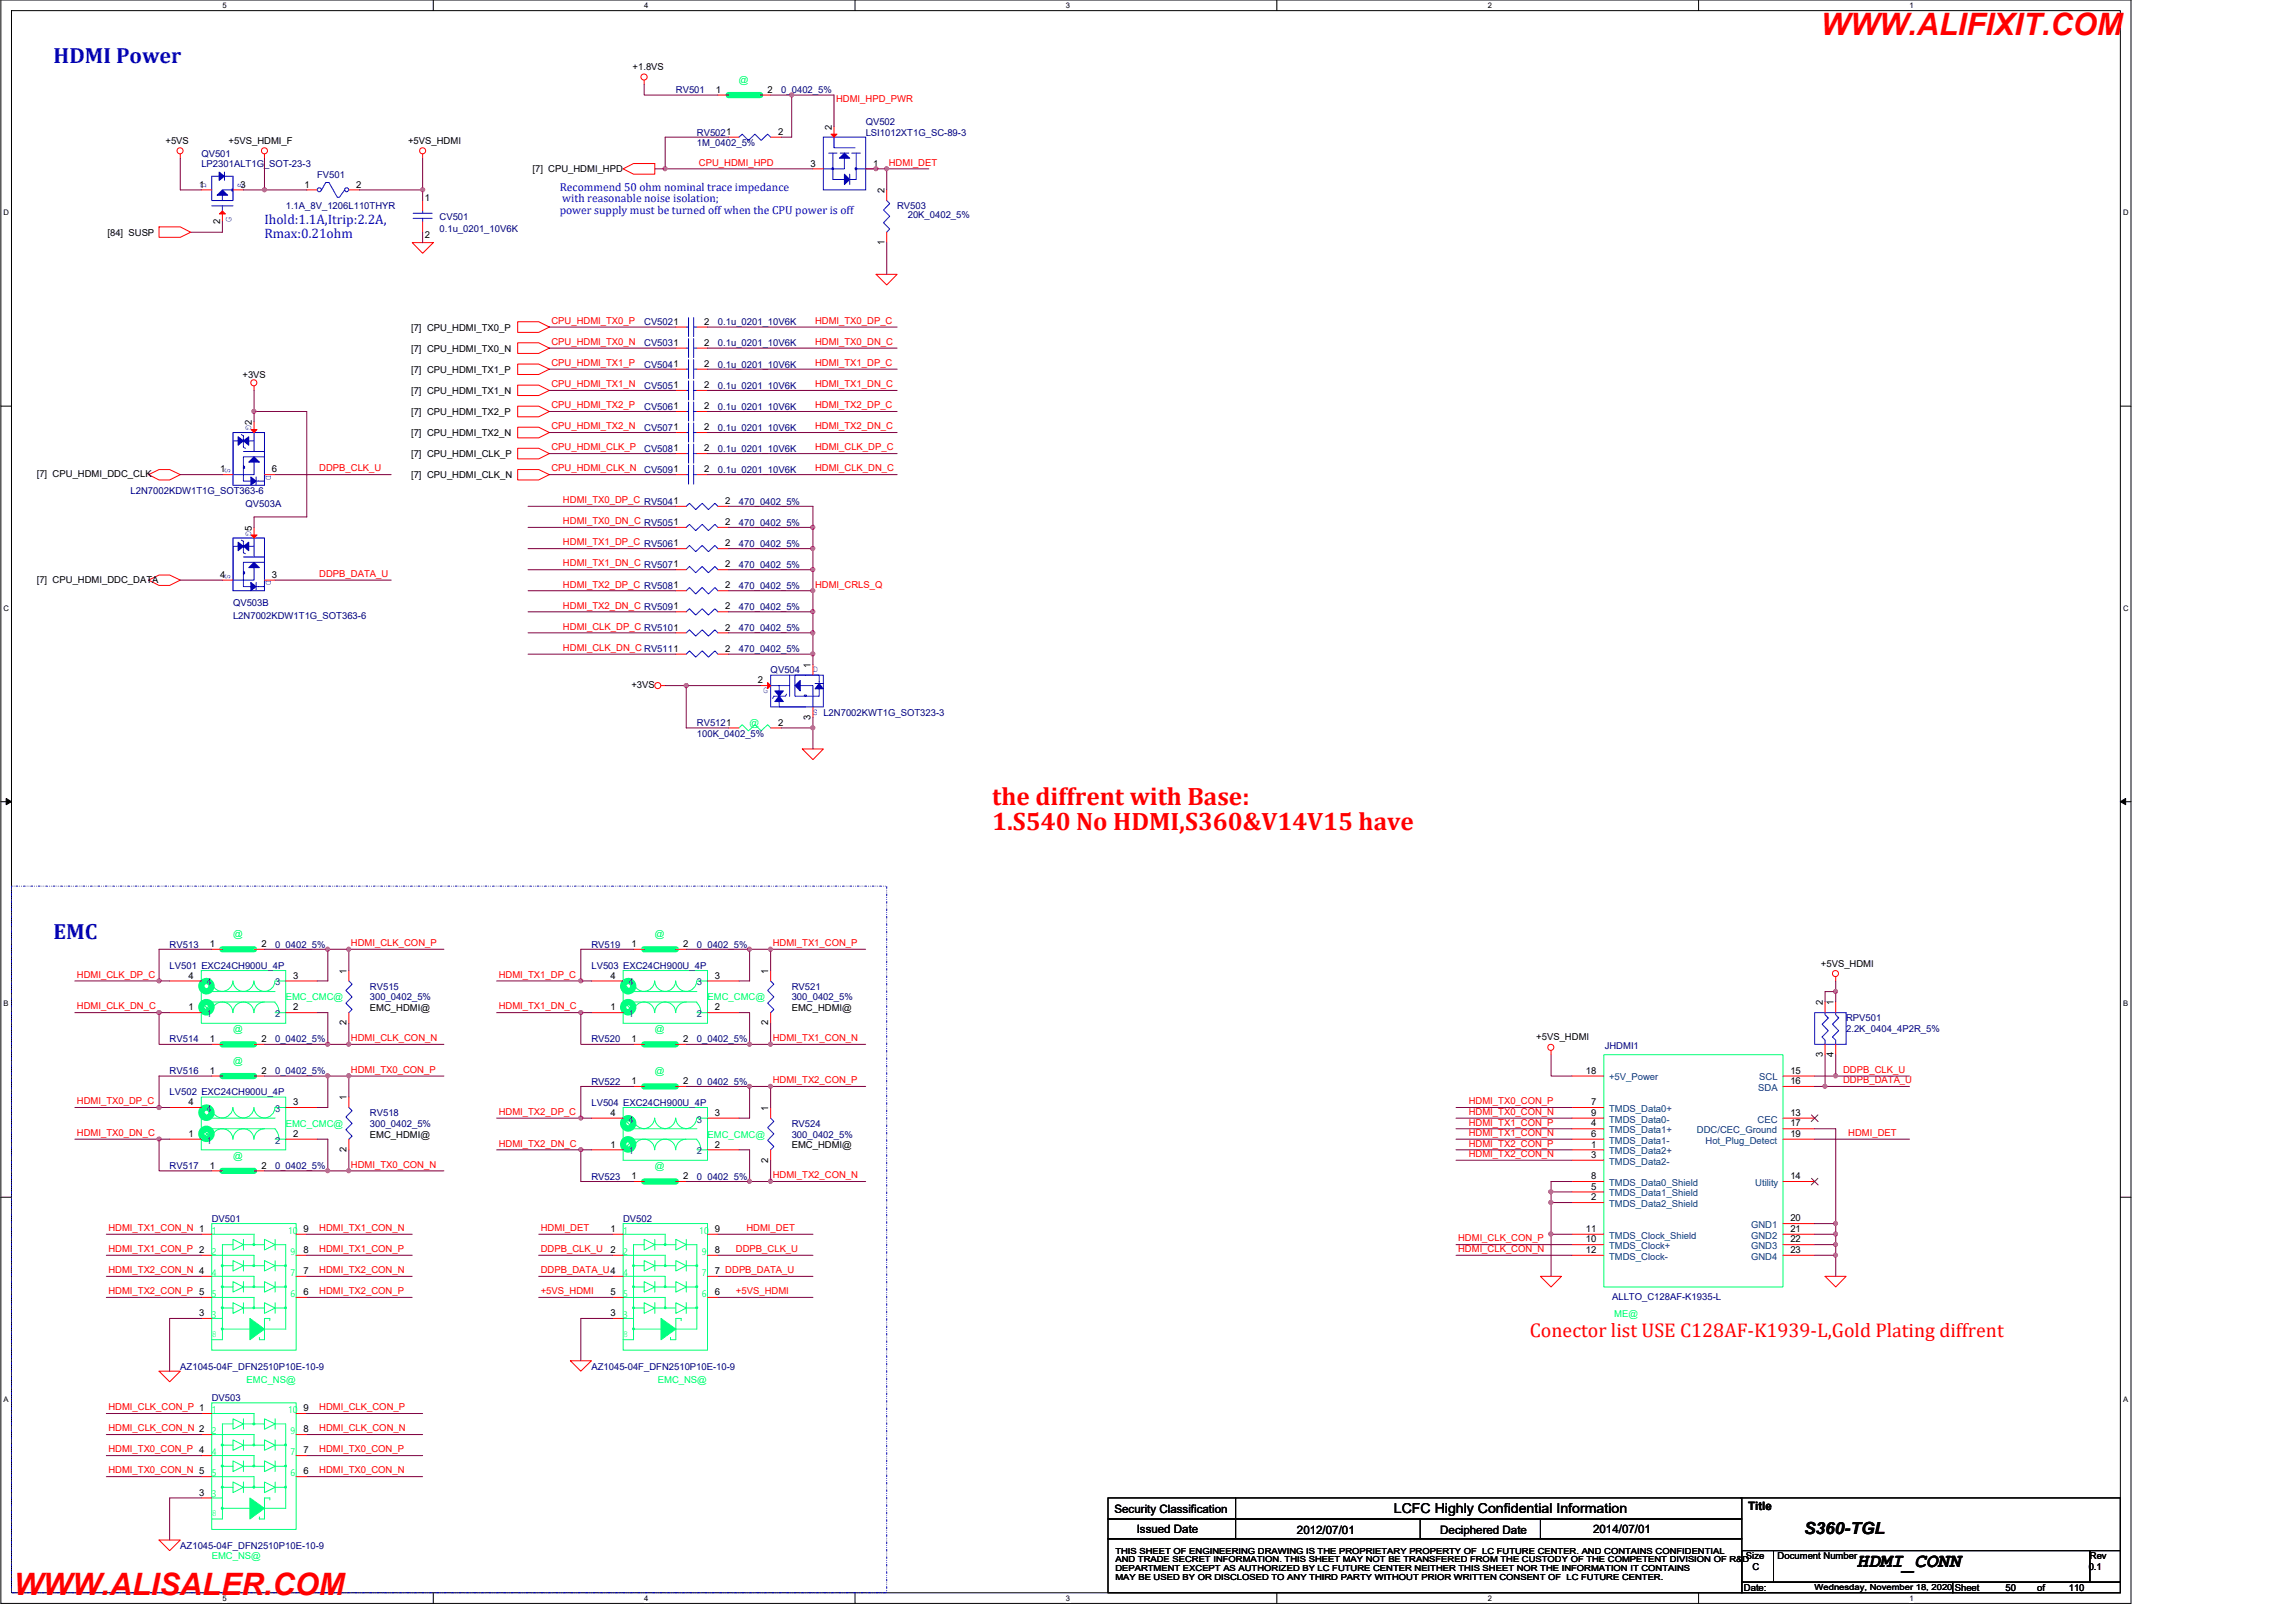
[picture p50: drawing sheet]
<svg xmlns="http://www.w3.org/2000/svg" width="420mm" height="297mm" viewBox="0 0 420 297" stroke-linecap="round" stroke-linejoin="round" font-family="sans-serif">
<defs><g id="words">
<g font-size="5.6" fill="#f00">
<text x="333.4" y="6.4">WWW.ALIFIXIT.COM</text>
<text x="2.5" y="291.9">WWW.ALISALER.COM</text>
</g>
<g font-size="4.6" fill="#f00">
<text x="181.6" y="147.3">the diffrent with Base:</text>
<text x="181.6" y="151.9">1.S540 No HDMI,S360&amp;V14V15 have</text>
</g>
<g font-size="4" fill="#00f">
<text x="9.8" y="11.6">HDMI Power</text>
<text x="9.8" y="171.8">EMC</text>
</g>
<text font-size="3.6" fill="#f00" x="280.1" y="244.8">Conector list USE C128AF-K1939-L,Gold Plating diffrent</text>
<text font-size="3.6" x="339.9" y="286.8">HDMI_CONN</text>
<text font-size="3" x="330.3" y="280.8">S360-TGL</text>
<g font-size="2.5" fill="#00f">
<text x="48.4" y="41">Ihold:1.1A,Itrip:2.2A,</text>
<text x="48.4" y="43.5">Rmax:0.21ohm</text>
</g>
<text font-size="2.5" x="255.2" y="276.9">LCFC Highly Confidential Information</text>
<g font-size="2.1" fill="#00f">
<text x="102.5" y="34.9">Recommend 50 ohm nominal trace impedance</text>
<text x="102.5" y="39.1">power supply must be turned off when the CPU power is off</text>
<text x="102.9" y="37">with reasonable noise isolation;</text>
</g>
<g font-size="2.1">
<text x="204" y="276.9">Security Classification</text>
<text x="208.1" y="280.5">Issued Date</text>
<text x="237.4" y="280.7">2012/07/01</text>
<text x="263.7" y="280.7">Deciphered Date</text>
<text x="291.7" y="280.5">2014/07/01</text>
<text x="320" y="276.3">Title</text>
</g>
<g font-size="1.7">
<text x="115.8" y="12.8">+1.8VS</text>
<text x="131.1" y="17">1</text>
<text x="140.5" y="17">2</text>
<text x="152.3" y="23.7" transform="rotate(-90 152.3 23.7)">2</text>
<text x="30.3" y="26.3">+5VS</text>
<text x="41.9" y="26.3">+5VS_HDMI_F</text>
<text x="74.7" y="26.3">+5VS_HDMI</text>
<text x="142.4" y="24.7">2</text>
<text x="36.4" y="34.3">1</text>
<text x="44" y="34.3">3</text>
<text x="55.7" y="34.3">1</text>
<text x="65.2" y="34.3">2</text>
<text x="97.5" y="31.5">[7] CPU_HDMI_HPD</text>
<text x="148.4" y="30.5">3</text>
<text x="159.8" y="30.5">1</text>
<text x="161.9" y="35.3" transform="rotate(-90 161.9 35.3)">2</text>
<text x="40.3" y="40.9" transform="rotate(-90 40.3 40.9)">2</text>
<text x="77.8" y="36.9">1</text>
<text x="19.7" y="43.1">[84] SUSP</text>
<text x="77.8" y="43.5">2</text>
<text x="161.9" y="44.8" transform="rotate(-90 161.9 44.8)">1</text>
<text x="128.9" y="59.4">2</text>
<text x="75.3" y="60.5">[7] CPU_HDMI_TX0_P</text>
<text x="75.3" y="64.3">[7] CPU_HDMI_TX0_N</text>
<text x="128.9" y="63.3">2</text>
<text x="44.4" y="69.2">+3VS</text>
<text x="75.3" y="68.2">[7] CPU_HDMI_TX1_P</text>
<text x="128.9" y="71">2</text>
<text x="128.9" y="67.1">2</text>
<text x="46.1" y="77.8" transform="rotate(-90 46.1 77.8)">2</text>
<text x="75.3" y="75.9">[7] CPU_HDMI_TX2_P</text>
<text x="75.3" y="72.1">[7] CPU_HDMI_TX1_N</text>
<text x="128.9" y="74.9">2</text>
<text x="75.3" y="79.8">[7] CPU_HDMI_TX2_N</text>
<text x="75.3" y="83.7">[7] CPU_HDMI_CLK_P</text>
<text x="128.9" y="78.7">2</text>
<text x="128.9" y="82.6">2</text>
<text x="6.7" y="87.3">[7] CPU_HDMI_DDC_CLK</text>
<text x="40.3" y="86.4">1</text>
<text x="49.8" y="86.4">6</text>
<text x="75.3" y="87.5">[7] CPU_HDMI_CLK_N</text>
<text x="128.9" y="86.4">2</text>
<text x="132.8" y="92.2">2</text>
<text x="46.1" y="97.1" transform="rotate(-90 46.1 97.1)">5</text>
<text x="132.8" y="96.1">2</text>
<text x="132.8" y="100">2</text>
<text x="6.7" y="106.6">[7] CPU_HDMI_DDC_DATA</text>
<text x="40.3" y="105.7">4</text>
<text x="49.8" y="105.7">3</text>
<text x="132.8" y="103.8">2</text>
<text x="132.8" y="107.7">2</text>
<text x="132.8" y="111.5">2</text>
<text x="132.8" y="119.3">2</text>
<text x="132.8" y="115.4">2</text>
<text x="115.6" y="125.9">+3VS</text>
<text x="138.8" y="125.1">2</text>
<text x="148.4" y="122.2" transform="rotate(-90 148.4 122.2)">1</text>
<text x="148.4" y="131.7" transform="rotate(-90 148.4 131.7)">3</text>
<text x="142.4" y="132.8">2</text>
<text x="38.4" y="173.3">1</text>
<text x="47.9" y="173.3">2</text>
<text x="115.6" y="173.3">1</text>
<text x="125.1" y="173.3">2</text>
<text x="34.5" y="179.1">4</text>
<text x="53.7" y="179.1">3</text>
<text x="63.4" y="178.2" transform="rotate(-90 63.4 178.2)">1</text>
<text x="111.7" y="179.1">4</text>
<text x="130.9" y="179.1">3</text>
<text x="140.7" y="178.2" transform="rotate(-90 140.7 178.2)">1</text>
<text x="333.4" y="176.9">+5VS_HDMI</text>
<text x="34.5" y="184.9">1</text>
<text x="53.7" y="184.9">2</text>
<text x="67.7" y="185">EMC_HDMI@</text>
<text x="111.7" y="184.9">1</text>
<text x="130.9" y="184.9">2</text>
<text x="144.9" y="185">EMC_HDMI@</text>
<text x="333.7" y="184" transform="rotate(-90 333.7 184)">2</text>
<text x="335.6" y="184" transform="rotate(-90 335.6 184)">1</text>
<text x="38.4" y="190.7">1</text>
<text x="47.9" y="190.7">2</text>
<text x="63.4" y="187.7" transform="rotate(-90 63.4 187.7)">2</text>
<text x="115.6" y="190.7">1</text>
<text x="125.1" y="190.7">2</text>
<text x="140.7" y="187.7" transform="rotate(-90 140.7 187.7)">2</text>
<text x="281.3" y="190.4">+5VS_HDMI</text>
<text x="38.4" y="196.5">1</text>
<text x="47.9" y="196.5">2</text>
<text x="290.3" y="196.5">18</text>
<text x="327.8" y="196.5">15</text>
<text x="333.7" y="193.5" transform="rotate(-90 333.7 193.5)">3</text>
<text x="335.6" y="193.5" transform="rotate(-90 335.6 193.5)">4</text>
<text x="34.5" y="202.3">4</text>
<text x="53.7" y="202.3">3</text>
<text x="63.4" y="201.3" transform="rotate(-90 63.4 201.3)">1</text>
<text x="115.6" y="198.4">1</text>
<text x="125.1" y="198.4">2</text>
<text x="140.7" y="203.3" transform="rotate(-90 140.7 203.3)">1</text>
<text x="291.3" y="202.3">7</text>
<text x="327.8" y="198.4">16</text>
<text x="34.5" y="208.1">1</text>
<text x="53.7" y="208.1">2</text>
<text x="67.7" y="208.2">EMC_HDMI@</text>
<text x="111.7" y="204.2">4</text>
<text x="130.9" y="204.2">3</text>
<text x="291.3" y="204.2">9</text>
<text x="291.3" y="206.2">4</text>
<text x="291.3" y="208.1">6</text>
<text x="327.8" y="208.1">19</text>
<text x="327.8" y="206.2">17</text>
<text x="327.8" y="204.2">13</text>
<text x="38.4" y="213.9">1</text>
<text x="47.9" y="213.9">2</text>
<text x="63.4" y="210.8" transform="rotate(-90 63.4 210.8)">2</text>
<text x="111.7" y="210">1</text>
<text x="115.6" y="215.8">1</text>
<text x="125.1" y="215.8">2</text>
<text x="130.9" y="210">2</text>
<text x="140.7" y="212.8" transform="rotate(-90 140.7 212.8)">2</text>
<text x="144.9" y="210.1">EMC_HDMI@</text>
<text x="291.3" y="210">1</text>
<text x="291.3" y="211.9">3</text>
<text x="291.3" y="215.8">8</text>
<text x="327.8" y="215.8">14</text>
<text x="291.3" y="217.7">5</text>
<text x="291.3" y="219.7">2</text>
<text x="55.6" y="225.5">9</text>
<text x="111.7" y="225.5">1</text>
<text x="130.9" y="225.5">9</text>
<text x="290.3" y="225.5">11</text>
<text x="290.3" y="227.4">10</text>
<text x="327.8" y="227.4">22</text>
<text x="327.8" y="225.5">21</text>
<text x="327.8" y="223.5">20</text>
<text x="55.6" y="233.2">7</text>
<text x="55.6" y="229.3">8</text>
<text x="111.7" y="229.3">2</text>
<text x="130.9" y="233.2">7 DDPB_DATA_U</text>
<text x="130.9" y="229.3">8</text>
<text x="290.3" y="229.3">12</text>
<text x="327.8" y="229.3">23</text>
<text x="55.6" y="237">6</text>
<text x="111.7" y="237">5</text>
<text x="130.9" y="237">6</text>
<text x="36.4" y="240.9">3</text>
<text x="111.7" y="240.9">3</text>
<text x="55.6" y="258.3">9</text>
<text x="55.6" y="262.1">8</text>
<text x="55.6" y="269.8">6</text>
<text x="55.6" y="266">7</text>
<text x="36.4" y="273.7">3</text>
<text x="319.6" y="285.4">Size</text>
<text x="320.8" y="287.3">C</text>
<text x="325.4" y="285.4">Document Number</text>
<text x="382.4" y="287.3">0.1</text>
<text x="382.6" y="285.4">Rev</text>
<text x="319.3" y="291.2">Date:</text>
<text x="357.9" y="291.2">Sheet</text>
<text x="367.1" y="291.2">50</text>
<text x="372.9" y="291.2">of</text>
<text x="378.7" y="291.2">110</text>
</g>
<g font-size="1.7" fill="#000080">
<text x="123.7" y="17.1">RV501</text>
<text x="143" y="17.1">0_0402_5%</text>
<text x="158.5" y="22.9">QV502</text>
<text x="36.9" y="28.7">QV501</text>
<text x="127.6" y="24.8">RV5021</text>
<text x="127.6" y="26.7">1M_0402_5%</text>
<text x="158.5" y="24.8">LSI1012XT1G_SC-89-3</text>
<text x="36.9" y="30.6">LP2301ALT1G_SOT-23-3</text>
<text x="58.1" y="32.5">FV501</text>
<text x="52.3" y="38.3">1.1A_8V_1206L110THYR</text>
<text x="80.5" y="40.2">CV501</text>
<text x="164.2" y="38.3">RV503</text>
<text x="166.2" y="39.8">20K_0402_5%</text>
<text x="80.5" y="42.5">0.1u_0201_10V6K</text>
<text x="117.9" y="59.5">CV5021</text>
<text x="131.4" y="59.5">0.1u_0201_10V6K</text>
<text x="117.9" y="63.4">CV5031</text>
<text x="131.4" y="63.4">0.1u_0201_10V6K</text>
<text x="117.9" y="71.1">CV5051</text>
<text x="117.9" y="67.3">CV5041</text>
<text x="131.4" y="71.1">0.1u_0201_10V6K</text>
<text x="131.4" y="67.3">0.1u_0201_10V6K</text>
<text x="117.9" y="75">CV5061</text>
<text x="131.4" y="75">0.1u_0201_10V6K</text>
<text x="117.9" y="78.8">CV5071</text>
<text x="117.9" y="82.7">CV5081</text>
<text x="131.4" y="78.8">0.1u_0201_10V6K</text>
<text x="131.4" y="82.7">0.1u_0201_10V6K</text>
<text x="117.9" y="86.6">CV5091</text>
<text x="131.4" y="86.6">0.1u_0201_10V6K</text>
<text x="23.9" y="90.4">L2N7002KDW1T1G_SOT363-6</text>
<text x="44.9" y="92.8">QV503A</text>
<text x="135.3" y="92.4">470_0402_5%</text>
<text x="135.3" y="96.2">470_0402_5%</text>
<text x="135.3" y="100.1">470_0402_5%</text>
<text x="135.3" y="103.9">470_0402_5%</text>
<text x="135.3" y="107.8">470_0402_5%</text>
<text x="42.7" y="110.9">QV503B</text>
<text x="42.7" y="113.2">L2N7002KDW1T1G_SOT363-6</text>
<text x="135.3" y="111.7">470_0402_5%</text>
<text x="135.3" y="119.4">470_0402_5%</text>
<text x="135.3" y="115.5">470_0402_5%</text>
<text x="141.1" y="123.2">QV504</text>
<text x="127.6" y="132.9">RV5121</text>
<text x="127.6" y="134.8">100K_0402_5%</text>
<text x="31.1" y="173.4">RV513</text>
<text x="50.4" y="173.4">0_0402_5%</text>
<text x="108.3" y="173.4">RV519</text>
<text x="127.6" y="173.4">0_0402_5%</text>
<text x="31.1" y="177.3">LV501 EXC24CH900U_4P</text>
<text x="108.3" y="177.3">LV503 EXC24CH900U_4P</text>
<text x="67.7" y="181.1">RV515</text>
<text x="67.7" y="183.1">300_0402_5%</text>
<text x="144.9" y="181.1">RV521</text>
<text x="144.9" y="183.1">300_0402_5%</text>
<text x="31.1" y="190.8">RV514</text>
<text x="50.4" y="190.8">0_0402_5%</text>
<text x="108.3" y="190.8">RV520</text>
<text x="127.6" y="190.8">0_0402_5%</text>
<text x="293.8" y="192">JHDMI1</text>
<text x="338" y="186.9">RPV501</text>
<text x="338" y="188.9">2.2K_0404_4P2R_5%</text>
<text x="31.1" y="196.6">RV516</text>
<text x="50.4" y="196.6">0_0402_5%</text>
<text x="31.1" y="200.4">LV502 EXC24CH900U_4P</text>
<text x="108.3" y="202.4">LV504 EXC24CH900U_4P</text>
<text x="108.3" y="198.5">RV522</text>
<text x="127.6" y="198.5">0_0402_5%</text>
<text x="67.7" y="204.3">RV518</text>
<text x="67.7" y="206.2">300_0402_5%</text>
<text x="144.9" y="206.2">RV524</text>
<text x="144.9" y="208.2">300_0402_5%</text>
<text x="31.1" y="214">RV517</text>
<text x="50.4" y="214">0_0402_5%</text>
<text x="108.3" y="215.9">RV523</text>
<text x="127.6" y="215.9">0_0402_5%</text>
<text x="38.8" y="223.6">DV501</text>
<text x="114.1" y="223.6">DV502</text>
<text x="295.1" y="237.9">ALLTO_C128AF-K1935-L</text>
<text x="33" y="250.7">AZ1045-04F_DFN2510P10E-10-9</text>
<text x="108.3" y="250.7">AZ1045-04F_DFN2510P10E-10-9</text>
<text x="38.8" y="256.5">DV503</text>
<text x="33" y="283.5">AZ1045-04F_DFN2510P10E-10-9</text>
</g>
<g font-size="1.7" fill="#0f0">
<text x="135.3" y="15.2">@</text>
<text x="42.7" y="171.5">@</text>
<text x="119.9" y="171.5">@</text>
<text x="42.7" y="188.9">@</text>
<text x="119.9" y="188.9">@</text>
<text x="42.7" y="194.6">@</text>
<text x="119.9" y="196.6">@</text>
<text x="42.7" y="212">@</text>
<text x="119.9" y="214">@</text>
</g>
<g font-size="1.7" fill="#f00">
<text x="153.1" y="18.7">HDMI_HPD_PWR</text>
<text x="128" y="30.3">CPU_HDMI_HPD</text>
<text x="162.7" y="30.3">HDMI_DET</text>
<text x="101" y="59.3">CPU_HDMI_TX0_P</text>
<text x="149.2" y="59.3">HDMI_TX0_DP_C</text>
<text x="101" y="63.1">CPU_HDMI_TX0_N</text>
<text x="149.2" y="63.1">HDMI_TX0_DN_C</text>
<text x="101" y="67">CPU_HDMI_TX1_P</text>
<text x="101" y="70.9">CPU_HDMI_TX1_N</text>
<text x="149.2" y="67">HDMI_TX1_DP_C</text>
<text x="149.2" y="70.9">HDMI_TX1_DN_C</text>
<text x="101" y="74.7">CPU_HDMI_TX2_P</text>
<text x="149.2" y="74.7">HDMI_TX2_DP_C</text>
<text x="101" y="78.6">CPU_HDMI_TX2_N</text>
<text x="101" y="82.4">CPU_HDMI_CLK_P</text>
<text x="149.2" y="78.6">HDMI_TX2_DN_C</text>
<text x="149.2" y="82.4">HDMI_CLK_DP_C</text>
<text x="58.5" y="86.3">DDPB_CLK_U</text>
<text x="101" y="86.3">CPU_HDMI_CLK_N</text>
<text x="149.2" y="86.3">HDMI_CLK_DN_C</text>
<text x="103.1" y="92.1">HDMI_TX0_DP_C RV5041</text>
<text x="103.1" y="95.9">HDMI_TX0_DN_C RV5051</text>
<text x="103.1" y="99.8">HDMI_TX1_DP_C RV5061</text>
<text x="58.5" y="105.6">DDPB_DATA_U</text>
<text x="103.1" y="107.5">HDMI_TX2_DP_C RV5081</text>
<text x="103.1" y="103.7">HDMI_TX1_DN_C RV5071</text>
<text x="149.2" y="107.5">HDMI_CRLS_Q</text>
<text x="103.1" y="111.4">HDMI_TX2_DN_C RV5091</text>
<text x="103.1" y="115.2">HDMI_CLK_DP_C RV5101</text>
<text x="103.1" y="119.1">HDMI_CLK_DN_C RV5111</text>
<text x="64.3" y="173.1">HDMI_CLK_CON_P</text>
<text x="141.5" y="173.1">HDMI_TX1_CON_P</text>
<text x="14.1" y="178.9">HDMI_CLK_DP_C</text>
<text x="91.3" y="178.9">HDMI_TX1_DP_C</text>
<text x="14.1" y="184.7">HDMI_CLK_DN_C</text>
<text x="91.3" y="184.7">HDMI_TX1_DN_C</text>
<text x="64.3" y="190.5">HDMI_CLK_CON_N</text>
<text x="141.5" y="190.5">HDMI_TX1_CON_N</text>
<text x="64.3" y="196.3">HDMI_TX0_CON_P</text>
<text x="337.4" y="196.3">DDPB_CLK_U</text>
<text x="14.1" y="202.1">HDMI_TX0_DP_C</text>
<text x="141.5" y="198.2">HDMI_TX2_CON_P</text>
<text x="268.9" y="202.1">HDMI_TX0_CON_P</text>
<text x="337.4" y="198.2">DDPB_DATA_U</text>
<text x="14.1" y="207.9">HDMI_TX0_DN_C</text>
<text x="91.3" y="204">HDMI_TX2_DP_C</text>
<text x="91.3" y="209.8">HDMI_TX2_DN_C</text>
<text x="268.9" y="209.8">HDMI_TX2_CON_P</text>
<text x="268.9" y="207.9">HDMI_TX1_CON_N</text>
<text x="268.9" y="206">HDMI_TX1_CON_P</text>
<text x="268.9" y="204">HDMI_TX0_CON_N</text>
<text x="338.4" y="207.9">HDMI_DET</text>
<text x="64.3" y="213.7">HDMI_TX0_CON_N</text>
<text x="141.5" y="215.6">HDMI_TX2_CON_N</text>
<text x="268.9" y="211.8">HDMI_TX2_CON_N</text>
<text x="19.8" y="225.3">HDMI_TX1_CON_N 1</text>
<text x="58.5" y="225.3">HDMI_TX1_CON_N</text>
<text x="99" y="225.3">HDMI_DET</text>
<text x="136.6" y="225.3">HDMI_DET</text>
<text x="266.9" y="227.2">HDMI_CLK_CON_P</text>
<text x="19.8" y="229.2">HDMI_TX1_CON_P 2</text>
<text x="19.8" y="233">HDMI_TX2_CON_N 4</text>
<text x="58.5" y="229.2">HDMI_TX1_CON_P</text>
<text x="58.5" y="233">HDMI_TX2_CON_N</text>
<text x="99" y="229.2">DDPB_CLK_U</text>
<text x="99" y="233">DDPB_DATA_U4</text>
<text x="134.7" y="229.2">DDPB_CLK_U</text>
<text x="266.9" y="229.2">HDMI_CLK_CON_N</text>
<text x="19.8" y="236.9">HDMI_TX2_CON_P 5</text>
<text x="58.5" y="236.9">HDMI_TX2_CON_P</text>
<text x="99" y="236.9">+5VS_HDMI</text>
<text x="134.7" y="236.9">+5VS_HDMI</text>
<text x="19.8" y="258.1">HDMI_CLK_CON_P 1</text>
<text x="19.8" y="262">HDMI_CLK_CON_N 2</text>
<text x="58.5" y="262">HDMI_CLK_CON_N</text>
<text x="58.5" y="258.1">HDMI_CLK_CON_P</text>
<text x="19.8" y="269.7">HDMI_TX0_CON_N 5</text>
<text x="19.8" y="265.8">HDMI_TX0_CON_P 4</text>
<text x="58.5" y="269.7">HDMI_TX0_CON_N</text>
<text x="58.5" y="265.8">HDMI_TX0_CON_P</text>
</g>
<g font-size="1.7" fill="#00f">
<text x="37.8" y="34.4" transform="rotate(-90 37.8 34.4)">D</text>
<text x="44.5" y="34.4" transform="rotate(-90 44.5 34.4)">S</text>
<text x="42.4" y="40.6" transform="rotate(-90 42.4 40.6)">G</text>
<text x="45" y="77.8" transform="rotate(90 45 77.8)">G</text>
<text x="41.2" y="85.7" transform="rotate(90 41.2 85.7)">S</text>
<text x="48.7" y="86.9" transform="rotate(90 48.7 86.9)">D</text>
<text x="45" y="97.1" transform="rotate(90 45 97.1)">G</text>
<text x="41.2" y="105" transform="rotate(90 41.2 105)">S</text>
<text x="48.7" y="106.2" transform="rotate(90 48.7 106.2)">D</text>
<text x="148.8" y="123">D</text>
<text x="139.7" y="126.9">G</text>
<text x="148.8" y="130.8">S L2N7002KWT1G_SOT323-3</text>
</g>
<g font-size="1.7" fill="#00ff40">
<text x="137.2" y="132.9">@</text>
<text x="52.3" y="183.1">EMC_CMC@</text>
<text x="129.5" y="183.1">EMC_CMC@</text>
<text x="52.3" y="206.2">EMC_CMC@</text>
<text x="129.5" y="208.2">EMC_CMC@</text>
<text x="295.5" y="241">ME@</text>
<text x="45.2" y="253.2">EMC_NS@</text>
<text x="120.4" y="253.2">EMC_NS@</text>
<text x="38.8" y="285.4">EMC_NS@</text>
</g>
<g font-size="1.7" fill="#004080">
<text x="37.8" y="180.3">4</text>
<text x="50.4" y="180.3">3</text>
<text x="115.1" y="180.3">4</text>
<text x="127.6" y="180.3">3</text>
<text x="37.8" y="186.1">1</text>
<text x="50.4" y="186.1">2</text>
<text x="115.1" y="186.1">1</text>
<text x="127.6" y="186.1">2</text>
<text x="294.6" y="197.7">+5V_Power</text>
<text x="322.1" y="197.7">SCL</text>
<text x="37.8" y="203.5">4</text>
<text x="50.4" y="203.5">3</text>
<text x="294.6" y="203.5">TMDS_Data0+</text>
<text x="321.9" y="199.6">SDA</text>
<text x="37.8" y="209.3">1</text>
<text x="50.4" y="209.3">2</text>
<text x="115.1" y="205.4">4</text>
<text x="127.6" y="205.4">3</text>
<text x="294.6" y="205.4">TMDS_Data0-</text>
<text x="294.6" y="207.4">TMDS_Data1+</text>
<text x="294.6" y="209.3">TMDS_Data1-</text>
<text x="310.7" y="207.4">DDC/CEC_Ground</text>
<text x="312.2" y="209.3">Hot_Plug_Detect</text>
<text x="321.8" y="205.4">CEC</text>
<text x="115.1" y="211.2">1</text>
<text x="127.6" y="211.2">2</text>
<text x="294.6" y="211.2">TMDS_Data2+</text>
<text x="294.6" y="213.1">TMDS_Data2-</text>
<text x="294.6" y="217">TMDS_Data0_Shield</text>
<text x="294.6" y="218.9">TMDS_Data1_Shield</text>
<text x="294.6" y="220.9">TMDS_Data2_Shield</text>
<text x="321.3" y="217">Utility</text>
<text x="294.6" y="226.7">TMDS_Clock_Shield</text>
<text x="320.6" y="226.7">GND2</text>
<text x="320.6" y="224.7">GND1</text>
<text x="294.6" y="228.6">TMDS_Clock+</text>
<text x="294.6" y="230.5">TMDS_Clock-</text>
<text x="320.6" y="230.5">GND4</text>
<text x="320.6" y="228.6">GND3</text>
</g>
<g font-size="1.7" fill="#00ff80">
<text x="38.8" y="225.8">1</text>
<text x="52.8" y="225.8">10</text>
<text x="114.1" y="225.8">1</text>
<text x="128" y="225.8">10</text>
<text x="38.8" y="233.5">4</text>
<text x="38.8" y="229.7">2</text>
<text x="53.2" y="233.5">7</text>
<text x="53.2" y="229.7">9</text>
<text x="114.1" y="233.5">4</text>
<text x="114.1" y="229.7">2</text>
<text x="128.5" y="233.5">7</text>
<text x="128.5" y="229.7">9</text>
<text x="38.8" y="237.4">5</text>
<text x="53.2" y="237.4">6</text>
<text x="114.1" y="237.4">5</text>
<text x="128.5" y="237.4">6</text>
<text x="38.8" y="241.3">3</text>
<text x="38.8" y="244.6">8</text>
<text x="114.1" y="241.3">3</text>
<text x="114.1" y="244.6">8</text>
<text x="38.8" y="262.5">2</text>
<text x="38.8" y="258.6">1</text>
<text x="52.8" y="258.6">10</text>
<text x="53.2" y="262.5">9</text>
<text x="38.8" y="266.4">4</text>
<text x="53.2" y="266.4">7</text>
<text x="38.8" y="270.2">5</text>
<text x="38.8" y="274.1">3</text>
<text x="53.2" y="270.2">6</text>
<text x="38.8" y="277.5">8</text>
</g>
<g font-size="1.5">
<text x="204.2" y="284.4">THIS SHEET OF ENGINEERING DRAWING IS THE PROPRIETARY PROPERTY OF LC FUTURE CENTER. AND CONTAINS CONFIDENTIAL</text>
<text x="204.2" y="286">AND TRADE SECRET INFORMATION. THIS SHEET MAY NOT BE TRANSFERED FROM THE CUSTODY OF THE COMPETENT DIVISION OF R&amp;D</text>
<text x="204.2" y="287.5">DEPARTMENT EXCEPT AS AUTHORIZED BY LC FUTURE CENTER NEITHER THIS SHEET NOR THE INFORMATION IT CONTAINS</text>
<text x="204.2" y="289.1">MAY BE USED BY OR DISCLOSED TO ANY THIRD PARTY WITHOUT PRIOR WRITTEN CONSENT OF LC FUTURE CENTER.</text>
<text x="332.2" y="291">Wednesday, November 18, 2020</text>
</g>
<g font-size="1.4">
<text x="40.7" y="1.4">5</text>
<text x="117.9" y="1.4">4</text>
<text x="195.1" y="1.4">3</text>
<text x="272.4" y="1.4">2</text>
<text x="349.6" y="1.4">1</text>
<text x=".7" y="39.4">D</text>
<text x="388.7" y="39.4">D</text>
<text x=".7" y="111.8">C</text>
<text x="388.7" y="111.8">C</text>
<text x=".7" y="184.1">B</text>
<text x="388.7" y="184.1">B</text>
<text x=".7" y="256.5">A</text>
<text x="388.7" y="256.5">A</text>
<text x="40.7" y="292.9">5</text>
<text x="117.9" y="292.9">4</text>
<text x="195.1" y="292.9">3</text>
<text x="272.4" y="292.9">2</text>
<text x="349.6" y="292.9">1</text>
</g>
</g></defs>
<path d="M.2 0h389.9v293.5h-389.9zM2.1 1.9h386.1v289.6h-386.1z" fill="none" stroke="#000" stroke-width=".18"/>
<g fill="#fff">
<path d="M40.7 .2h.8v1.5h-.8z"/>
<path d="M40.7 291.7h.8v1.5h-.8z"/>
</g>
<path d="M79.3 0v1.9M79.3 291.5v2" fill="none" stroke="#000" stroke-width=".18"/>
<g fill="#fff">
<path d="M117.9 .2h.8v1.5h-.8z"/>
<path d="M117.9 291.7h.8v1.5h-.8z"/>
</g>
<path d="M156.5 0v1.9M156.5 291.5v2" fill="none" stroke="#000" stroke-width=".18"/>
<g fill="#fff">
<path d="M195.1 .2h.8v1.5h-.8z"/>
<path d="M195.1 291.7h.8v1.5h-.8z"/>
</g>
<path d="M233.8 0v1.9M233.8 291.5v2" fill="none" stroke="#000" stroke-width=".18"/>
<g fill="#fff">
<path d="M272.4 .2h.7v1.5h-.7z"/>
<path d="M272.4 291.7h.7v1.5h-.7z"/>
</g>
<path d="M311 0v1.9M311 291.5v2" fill="none" stroke="#000" stroke-width=".18"/>
<g fill="#fff">
<path d="M349.6 .2h.7v1.5h-.7z"/>
<path d="M349.6 291.7h.7v1.5h-.7z"/>
<path d="M.7 38.1h.9v1.6h-.9z"/>
<path d="M388.7 38.1h1v1.6h-1z"/>
<path d="M.7 110.5h.9v1.6h-.9z"/>
<path d="M388.7 110.5h1v1.6h-1z"/>
</g>
<path d="M.2 74.3h1.9M388.2 74.3h1.9" fill="none" stroke="#000" stroke-width=".18"/>
<g fill="#fff">
<path d="M.7 182.9h.9v1.5h-.9z"/>
<path d="M388.7 182.9h.9v1.5h-.9z"/>
</g>
<path d="M.2 146.7h1.9M1.1 146.1l1 .6-1 .6zM388.2 146.7l1-.6v1.2zM388.2 146.7h1.9" fill="none" stroke="#000" stroke-width=".18"/>
<path d="M1.1 146.1l1 .6-1 .6zM388.2 146.7l1-.6v1.2z" fill="#000"/>
<g fill="#fff">
<path d="M.7 255.3h.9v1.5h-.9z"/>
<path d="M388.7 255.3h.9v1.5h-.9z"/>
</g>
<g fill="none" stroke="#000" stroke-width=".18">
<path d="M.2 219.1h1.9M388.2 219.1h1.9M202.8 274.2h116.1v3.8h-116.1zM202.8 278h116.1v3.6h-116.1zM226.2 274.2v7.4M260 278v3.6M282 278v3.6M318.7 274.2h69.5v9.6M202.8 281.6h116.1v9.9h-116.1zM318.9 283.8h5.8v5.8h-5.8zM318.9 289.6h38.6v1.9h-38.6zM324.7 283.8h57.9v5.8h-57.9z"/>
<path d="M357.5 289.6h30.7v1.9h-30.7zM382.6 283.8h5.6v5.8h-5.6z"/>
</g>
<path d="M2.1 162.2h160.2v129.3h-160.2z" fill="none" stroke="#00f" stroke-width=".18" stroke-dasharray=".3 .3 0 .3 0 .3"/>
<g fill="none" stroke="#f00" stroke-width=".18">
<path d="M117.9 14.7v.8M131.4 17.4h2M139.2 17.4h1.9M33 28.2v.8M48.4 28.2v.8M77.4 28.2v.8M114.1 30.9l1.9-1h3.9v2h-3.9zM29.1 41.5h3.9l1.9 1-1.9 .9h-3.9zM75.5 44.4h3.8l-1.9 2zM94.8 58.9h3.8l2 1-2 .9h-3.8zM160.4 50.2h3.8l-1.9 2zM46.5 70.7v.8"/>
<path d="M94.8 74.3h3.8l2 1-2 1h-3.8zM94.8 78.2h3.8l2 1-2 .9h-3.8zM94.8 66.6h3.8l2 1-2 .9h-3.8zM94.8 70.5h3.8l2 1-2 .9h-3.8zM94.8 62.7h3.8l2 1-2 1h-3.8zM123.7 71.5h1.9M127.6 71.5h1.9M27.2 86.9l1.9-1h2l1.9 1-1.9 .9h-2zM94.8 82h3.8l2 1-2 1h-3.8zM94.8 85.9h3.8l2 1-2 .9h-3.8zM123.7 92.7h1.9M131.4 92.7h2"/>
<path d="M27.2 106.2l1.9-1h2l1.9 1-1.9 .9h-2zM123.7 119.7h1.9M131.4 119.7h2M121 125.5h.8M146.9 137.1h3.8l-1.9 1.9zM38.8 173.7h1.9M46.5 173.7h1.9M336.1 178.8v.7M38.8 191.1h1.9M46.5 191.1h1.9M284 192.3v.7M63.9 200.8v1.9"/>
<path d="M63.9 208.5v1.9M282 233.6h3.9l-1.9 1.9zM334.1 233.6h3.9l-1.9 1.9zM29.1 251h3.9l-1.9 1.9zM104.4 249h3.9l-2 2zM29.1 281.9h3.9l-1.9 1.9z"/>
<circle cx="117.9" cy="14.1" r=".56"/>
<circle cx="33" cy="27.6" r=".56"/>
<circle cx="48.4" cy="27.6" r=".56"/>
<circle cx="77.4" cy="27.6" r=".56"/>
<circle cx="46.5" cy="70.1" r=".56"/>
<circle cx="120.4" cy="125.5" r=".56"/>
<circle cx="336" cy="178.2" r=".56"/>
<circle cx="283.9" cy="191.7" r=".56"/>
</g>
<path d="M125.6 71.5h.5M126.1 69.7v3.5M127 69.7v3.5M127 71.5h.6M125.6 92.7l.6-.6 1.2 1.2 1.2-1.2 1.1 1.2 1.2-1.2 .5 .6M125.6 119.7l.6-.6 1.2 1.2 1.2-1.2 1.1 1.2 1.2-1.2 .5 .6M63.9 202.7l.6 .6-1.2 1.1 1.2 1.2-1.2 1.2 1.2 1.1-.6 .6" fill="none" stroke="#00f" stroke-width=".18"/>
<path d="M133.4 17.4h5.8M40.7 173.7h5.8M40.7 191.1h5.8" fill="none" stroke="#00ff80" stroke-width="1.1"/>
<path d="M114.1 210.4h1.9a1.93 1.93 0 0 1 1.9-1.9 1.93 1.93 0 0 1 1.9 1.9M114.1 204.6h1.9a1.93 1.93 0 0 0 1.9 1.9 1.93 1.93 0 0 0 1.9-1.9M116 208.5h11.6M116 206.6h11.6M119.9 204.6a1.9 1.9 0 0 0 1.9 1.9 1.9 1.9 0 0 0 1.9-1.9M119.9 210.4a1.91 1.91 0 0 1 1.9-1.9 1.91 1.91 0 0 1 1.9 1.9M123.7 204.6a1.9 1.9 0 0 0 1.9 1.9 1.9 1.9 0 0 0 1.9-1.9M125.6 208.5a1.9 1.9 0 0 0-1.9 1.9M127.5 208.5l.7 1.1 .1 .8M127.6 210.4h1.9M127.6 204.6h1.9" fill="none" stroke="#00ff80" stroke-width=".18"/>
<circle cx="115" cy="209.4" r=".94" fill="#fff"/>
<circle cx="115" cy="209.4" r=".94" fill="#00ff80"/>
<circle cx="115" cy="209.4" r=".94" fill="none" stroke="#00ff80" stroke-width="1.1"/>
<circle cx="115" cy="205.6" r=".94" fill="#fff"/>
<circle cx="115" cy="205.6" r=".94" fill="#00ff80"/>
<circle cx="115" cy="205.6" r=".94" fill="none" stroke="#00ff80" stroke-width="1.1"/>
<path d="M114.1 202.7h15.4v9.6h-15.4zM114.1 223.9h15.4v23.2h-15.4zM117.9 230.7l2 .9-2 1zM119.9 230.7v1.9M119.9 231.6h3.8M125.6 231.6h2" fill="none" stroke="#00ff80" stroke-width=".18"/>
<path d="M162.3 34.8v1.9M162.3 42.5v1.9M123.7 63.7h1.9M127.6 63.7h1.9M123.7 96.5h1.9M131.4 96.5h2M108.3 210.4h5.8M108.3 204.6h5.8M129.5 210.4h5.8M129.5 204.6h5.8M141.1 202.7v1.9M141.1 210.4v1.9" fill="none" stroke="#f00" stroke-width=".18"/>
<path d="M162.3 36.7l.6 .6-1.2 1.1 1.2 1.2-1.2 1.2 1.2 1.1-.6 .6M125.6 63.7h.5M126.1 62v3.4M127 62v3.4M127 63.7h.6M125.6 96.5l.6-.5 1.2 1.1 1.2-1.1 1.1 1.1 1.2-1.1 .5 .5M141.1 204.6l.6 .6-1.2 1.2 1.2 1.1-1.2 1.2 1.2 1.1-.6 .6" fill="none" stroke="#00f" stroke-width=".18"/>
<path d="M121.6 231.5h.3v.3h-.3z" fill-rule="evenodd" fill="#00ff80"/>
<path d="M116 231.6h1.9M121.6 231.5h.3v.3h-.3z" fill="none" stroke="#00ff80" stroke-width=".18"/>
<path d="M115.8 231.5h.3v.3h-.3z" fill-rule="evenodd" fill="#00ff80"/>
<path d="M115.8 231.5h.3v.3h-.3z" fill="none" stroke="#00ff80" stroke-width=".18"/>
<path d="M115.8 239.2h.3v.3h-.3z" fill-rule="evenodd" fill="#00ff80"/>
<path d="M115.8 239.2h.3v.3h-.3z" fill="none" stroke="#00ff80" stroke-width=".18"/>
<path d="M115.8 235.4h.3v.2h-.3z" fill-rule="evenodd" fill="#00ff80"/>
<path d="M114.1 237.4h7.7M115.8 235.4h.3v.2h-.3z" fill="none" stroke="#00ff80" stroke-width=".18"/>
<path d="M121.6 239.2h.3v.3h-.3z" fill-rule="evenodd" fill="#00ff80"/>
<g fill="none" stroke="#00ff80" stroke-width=".18">
<path d="M114.1 225.9h7.7v1.9M114.1 229.7h7.7v1.9M114.1 233.6h7.7v1.9M116 235.5h1.9M116 239.4h1.9M117.9 234.6l2 .9-2 1zM117.9 238.4l2 1-2 1zM117.9 226.8l2 1-2 1zM117.9 227.8h-1.9v15.4h7.7M119.9 234.6v1.9M119.9 238.4v2M119.9 226.8v2"/>
<path d="M119.9 235.5h3.8M119.9 239.4h3.8M119.9 227.8h3.8M121.6 239.2h.3v.3h-.3zM121.8 237.4v2M125.6 235.5h2M125.6 239.4h2M125.6 227.8h2v15.4h-5.8"/>
</g>
<path d="M121.6 235.4h.3v.2h-.3z" fill-rule="evenodd" fill="#00ff80"/>
<path d="M121.6 235.4h.3v.2h-.3z" fill="none" stroke="#00ff80" stroke-width=".18"/>
<path d="M121.6 227.7h.3v.2h-.3z" fill-rule="evenodd" fill="#00ff80"/>
<path d="M121.6 227.7h.3v.2h-.3z" fill="none" stroke="#00ff80" stroke-width=".18"/>
<path d="M115.8 243.1h.3v.2h-.3z" fill-rule="evenodd" fill="#00ff80"/>
<path d="M123.7 226.8l1.9 1-1.9 1zM123.7 230.7l1.9 .9-1.9 1zM123.7 238.4l1.9 1-1.9 1zM123.7 234.6l1.9 .9-1.9 1zM125.6 226.8v2M125.6 230.7v1.9M125.6 238.4v2M125.6 234.6v1.9M114.1 241.3h1.9M115.8 243.1h.3v.2h-.3zM116 243.2v2h-1.9" fill="none" stroke="#00ff80" stroke-width=".18"/>
<path d="M127.4 231.5h.3v.3h-.3z" fill-rule="evenodd" fill="#00ff80"/>
<path d="M127.4 231.5h.3v.3h-.3z" fill="none" stroke="#00ff80" stroke-width=".18"/>
<path d="M127.4 235.4h.3v.2h-.3z" fill-rule="evenodd" fill="#00ff80"/>
<path d="M127.4 235.4h.3v.2h-.3z" fill="none" stroke="#00ff80" stroke-width=".18"/>
<path d="M127.4 239.2h.3v.3h-.3z" fill-rule="evenodd" fill="#00ff80"/>
<path d="M127.4 239.2h.3v.3h-.3zM123.7 241.3v3.9" fill="none" stroke="#00ff80" stroke-width=".18"/>
<path d="M121 241.3l2.7 1.9-2.7 2z" fill="#00ff80"/>
<path d="M121 241.3l2.7 1.9-2.7 2zM122.8 244.8v.4h.9M123.7 241.3h1v.4" fill="none" stroke="#00ff80" stroke-width=".18"/>
<path d="M112.1 233.6h2M112.1 237.4h2M112.1 225.9h2M112.1 229.7h2M129.5 237.4h1.9M129.5 233.6h1.9M129.5 225.9h1.9M129.5 229.7h1.9M112.1 241.3h2" fill="none" stroke="#f00" stroke-width=".18"/>
<path d="M40.7 34.8l1 .9h-2z" fill="#00f"/>
<path d="M40.7 34.8l1 .9h-2z" fill="none" stroke="#00f" stroke-width=".18"/>
<path d="M40.1 31.5l1 .8-1 .7z" fill="#00f"/>
<path d="M38.8 37.7h3.9M40.1 31.5l1 .8-1 .7zM40.1 32.3h-1.3v4.4h3.9v-1.9h-2M40.7 35.7v1M40.7 37.7v.9M41.1 32.3h1.6v2.5v-.2h-.3v.4h.3M41.1 31.5v1.5" fill="none" stroke="#00f" stroke-width=".18"/>
<path d="M40.2 39.2l.5-.6 .6 .6z" fill="#f00"/>
<path d="M36.9 34.8h1.9M40.2 39.2l.5-.6 .6 .6zM40.7 38.6v2M42.7 34.8h1.9" fill="none" stroke="#f00" stroke-width=".18"/>
<path d="M114.1 179.5h1.9a1.93 1.93 0 0 0 1.9 1.9 1.93 1.93 0 0 0 1.9-1.9M119.9 179.5a1.9 1.9 0 0 0 1.9 1.9 1.9 1.9 0 0 0 1.9-1.9M123.7 179.5a1.9 1.9 0 0 0 1.9 1.9 1.9 1.9 0 0 0 1.9-1.9M127.6 179.5h1.9M114.1 185.3h1.9a1.93 1.93 0 0 1 1.9-1.9 1.93 1.93 0 0 1 1.9 1.9M116 183.4h11.6M116 181.5h11.6M123.7 185.3a1.91 1.91 0 0 0-1.9-1.9 1.91 1.91 0 0 0-1.9 1.9M125.6 183.4a1.9 1.9 0 0 0-1.9 1.9M127.5 183.4l.7 1.1 .1 .8M127.6 185.3h1.9" fill="none" stroke="#00ff80" stroke-width=".18"/>
<circle cx="115" cy="184.3" r=".94" fill="#fff"/>
<circle cx="115" cy="184.3" r=".94" fill="#00ff80"/>
<circle cx="115" cy="184.3" r=".94" fill="none" stroke="#00ff80" stroke-width="1.1"/>
<circle cx="115" cy="180.5" r=".94" fill="#fff"/>
<circle cx="115" cy="180.5" r=".94" fill="#00ff80"/>
<g fill="none" stroke="#00ff80" stroke-width="1.1">
<path d="M40.7 196.9h5.8"/>
<circle cx="115" cy="180.5" r=".94"/>
</g>
<path d="M114.1 177.6h15.4v9.7h-15.4z" fill="none" stroke="#00ff80" stroke-width=".18"/>
<path d="M108.3 179.5h5.8M129.5 179.5h5.8M38.8 196.9h1.9M46.5 196.9h1.9M108.3 185.3h5.8M129.5 185.3h5.8M334.1 183.4v1.9M334.1 191.1v1.9M336.1 183.4v1.9M336.1 191.1v1.9" fill="none" stroke="#f00" stroke-width=".18"/>
<path d="M332.2 185.3h5.8v5.8h-5.8zM334.1 185.3v.4l.6 .6-1.1 1.2 1.1 1.1-1.1 1.2 .5 .6v.7M334.5 186.1l.2 .2M336.1 185.3v.4l.5 .6-1.1 1.2 1.1 1.1-1.1 1.2 .6 .6v.7M336.5 186.1l.1 .2" fill="none" stroke="#00f" stroke-width=".18"/>
<path d="M46.5 83.6l1 1h-2z" fill="#00f"/>
<path d="M46.5 83.6l1 1h-2z" fill="none" stroke="#00f" stroke-width=".18"/>
<path d="M45.9 87.3l1 .8-1 .7z" fill="#00f"/>
<path d="M44.2 79.5l.4 .3v2.1l.3 .1M44.6 85.5v2.6h1.3M44.6 85.3h.2v.4h-.2v-.2M44.6 85.5v-1.9h3.8v4.5h-1.5M44.6 82.6h3.8M45.9 87.3l1 .8-1 .7zM46.5 84.6v2.3h-1.9M46.9 87.3v1.5" fill="none" stroke="#00f" stroke-width=".18"/>
<path d="M43.6 79.9l1 .8-1 .8z" fill="#00f"/>
<path d="M43.6 79.9l1 .8-1 .8z" fill="none" stroke="#00f" stroke-width=".18"/>
<path d="M44.6 80.7l.9-.8v1.6z" fill="#00f"/>
<path d="M42.7 79.2h5.7v9.6h-5.7zM46.5 79.2v3.4M43.6 80.7h-.9v6.2h1.9M44.6 80.7l.9-.8v1.6zM45.5 80.7h1" fill="none" stroke="#00f" stroke-width=".18"/>
<path d="M46 78.6h1.1l-.6 .6z" fill="#f00"/>
<path d="M46 78.6h1.1l-.6 .6zM46.5 77.2v2M123.7 79.2h1.9M127.6 79.2h1.9M40.7 86.9h2M48.4 86.9h2M123.7 100.4h1.9M123.7 104.3h1.9M131.4 100.4h2M131.4 104.3h2M116 198.8h1.9M123.7 198.8h1.9" fill="none" stroke="#f00" stroke-width=".18"/>
<path d="M125.6 79.2h.5M126.1 77.4v3.5M127 77.4v3.5M127 79.2h.6M125.6 100.4l.6-.6 1.2 1.2 1.2-1.2 1.1 1.2 1.2-1.2 .5 .6M125.6 104.3l.6-.6 1.2 1.1 1.2-1.1 1.1 1.1 1.2-1.1 .5 .6" fill="none" stroke="#00f" stroke-width=".18"/>
<path d="M117.9 198.8h5.8" fill="none" stroke="#00ff80" stroke-width="1.1"/>
<path d="M46.5 102.9l1 1h-2z" fill="#00f"/>
<path d="M46.5 102.9l1 1h-2z" fill="none" stroke="#00f" stroke-width=".18"/>
<path d="M45.9 106.6l1 .8-1 .7z" fill="#00f"/>
<path d="M44.2 98.8l.4 .3v2.1l.3 .1M44.6 104.8v2.6h1.3M44.6 104.6h.2v.4h-.2v-.2M44.6 104.8v-1.9h3.8v4.5h-1.5M44.6 101.9h3.8M45.9 106.6l1 .8-1 .7zM46.5 103.9v2.3h-1.9M46.9 106.6v1.5" fill="none" stroke="#00f" stroke-width=".18"/>
<path d="M43.6 99.2l1 .8-1 .8z" fill="#00f"/>
<path d="M43.6 99.2l1 .8-1 .8z" fill="none" stroke="#00f" stroke-width=".18"/>
<path d="M44.6 100l.9-.8v1.6z" fill="#00f"/>
<path d="M42.7 98.5h5.7v9.6h-5.7zM43.6 100h-.9v6.2h1.9M44.6 100l.9-.8v1.6zM45.5 100h1M46.5 98.5v3.4" fill="none" stroke="#00f" stroke-width=".18"/>
<path d="M46 97.9h1.1l-.6 .6z" fill="#f00"/>
<path d="M77.4 36.7v1.9M77.4 40.6v1.9M123.7 59.9h1.9M127.6 59.9h1.9M46 97.9h1.1l-.6 .6zM46.5 96.5v2M40.7 106.2h2M48.4 106.2h2" fill="none" stroke="#f00" stroke-width=".18"/>
<path d="M75.6 40h3.5M75.6 39h3.5M77.4 38.6v.4M77.4 40v.6M125.6 59.9h.5M126.1 58.1v3.5M127 58.1v3.5M127 59.9h.6" fill="none" stroke="#00f" stroke-width=".18"/>
<path d="M154.6 28l1 1h-1.9z" fill="#00f"/>
<path d="M154.6 28l1 1h-1.9z" fill="none" stroke="#00f" stroke-width=".18"/>
<path d="M154.6 31.9l1 1-1 .9z" fill="#00f"/>
<path d="M151.7 28h1.5M152.5 28v4.9h2.1M152.7 25.1v2h3.8M153.8 28h1.6M154.6 31.9l1 1-1 .9zM154.6 29v1.9h-3.9M155.6 31.9v1.9M155.9 28h1.6M156.7 30.9h1.8M156.7 28v4.9h-1.1" fill="none" stroke="#00f" stroke-width=".18"/>
<path d="M156.6 30.7h.2v.3h-.2z" fill-rule="evenodd" fill="#00f"/>
<path d="M156.6 30.7h.2v.3h-.2z" fill="none" stroke="#00f" stroke-width=".18"/>
<path d="M152.3 30.7h.3v.3h-.3z" fill-rule="evenodd" fill="#00f"/>
<path d="M150.7 25.1h7.8v9.7h-7.8zM152.3 30.7h.3v.3h-.3z" fill="none" stroke="#00f" stroke-width=".18"/>
<path d="M158.5 30.9h1.9" fill="none" stroke="#f00" stroke-width=".18"/>
<path d="M152.1 24.6h1.1l-.5 .5z" fill="#f00"/>
<g fill="none" stroke="#f00" stroke-width=".18">
<path d="M56.2 34.8h1.9M63.9 34.8h1.9M148.8 30.9h1.9M152.1 24.6h1.1l-.5 .5zM152.7 23.2v1.9M123.7 75.3h1.9M123.7 67.6h1.9M127.6 75.3h1.9M127.6 67.6h1.9M123.7 83h1.9M127.6 83h1.9M123.7 108.1h1.9"/>
<path d="M131.4 108.1h2M116 173.7h1.9M123.7 173.7h1.9"/>
</g>
<g fill="none" stroke="#00f" stroke-width=".18">
<path d="M58.9 34.8l.7-1.4h.6l1.6 2.7h.3l1-1.3M125.6 75.3h.5M125.6 67.6h.5M126.1 73.6v3.4M126.1 65.8v3.5M127 73.6v3.4M127 65.8v3.5M127 75.3h.6M127 67.6h.6M125.6 83h.5M126.1 81.3v3.5M127 81.3v3.5"/>
<path d="M127 83h.6M125.6 108.1l.6-.6 1.2 1.2 1.2-1.2 1.1 1.2 1.2-1.2 .5 .6"/>
<circle cx="58.5" cy="34.7" r=".37"/>
<circle cx="63.5" cy="34.7" r=".37"/>
</g>
<path d="M117.9 173.7h5.8" fill="none" stroke="#00ff80" stroke-width="1.1"/>
<path d="M38.8 256.8h15.4v23.1h-15.4zM42.7 263.5l1.9 1-1.9 .9zM44.6 263.5v1.9M44.6 264.5h3.8M50.4 264.5h1.9" fill="none" stroke="#00ff80" stroke-width=".18"/>
<path d="M46.3 264.3h.3v.3h-.3z" fill-rule="evenodd" fill="#00ff80"/>
<path d="M40.7 264.5h2M46.3 264.3h.3v.3h-.3z" fill="none" stroke="#00ff80" stroke-width=".18"/>
<path d="M40.6 264.3h.2v.3h-.2z" fill-rule="evenodd" fill="#00ff80"/>
<path d="M40.6 264.3h.2v.3h-.2z" fill="none" stroke="#00ff80" stroke-width=".18"/>
<path d="M40.6 272h.2v.3h-.2z" fill-rule="evenodd" fill="#00ff80"/>
<path d="M40.6 272h.2v.3h-.2z" fill="none" stroke="#00ff80" stroke-width=".18"/>
<path d="M40.6 268.2h.2v.2h-.2z" fill-rule="evenodd" fill="#00ff80"/>
<path d="M38.8 270.3h7.7M40.6 268.2h.2v.2h-.2z" fill="none" stroke="#00ff80" stroke-width=".18"/>
<path d="M46.3 272h.3v.3h-.3z" fill-rule="evenodd" fill="#00ff80"/>
<g fill="none" stroke="#00ff80" stroke-width=".18">
<path d="M38.8 258.7h7.7v1.9M42.7 259.7l1.9 .9-1.9 1zM44.6 259.7v1.9M38.8 262.6h7.7v1.9M38.8 266.4h7.7v2M40.7 268.4h2M40.7 272.2h2M42.7 267.4l1.9 1-1.9 .9zM42.7 271.2l1.9 1-1.9 1zM42.7 260.6h-2v15.5h7.7M44.6 267.4v1.9M44.6 271.2v2"/>
<path d="M44.6 268.4h3.8M44.6 272.2h3.8M44.6 260.6h3.8M46.3 272h.3v.3h-.3zM46.5 270.3v1.9M50.4 268.4h1.9M50.4 272.2h1.9M50.4 260.6h1.9v15.5h-5.8"/>
</g>
<path d="M46.3 268.2h.3v.2h-.3z" fill-rule="evenodd" fill="#00ff80"/>
<path d="M46.3 268.2h.3v.2h-.3z" fill="none" stroke="#00ff80" stroke-width=".18"/>
<path d="M46.3 260.5h.3v.2h-.3z" fill-rule="evenodd" fill="#00ff80"/>
<path d="M46.3 260.5h.3v.2h-.3z" fill="none" stroke="#00ff80" stroke-width=".18"/>
<path d="M40.6 275.9h.2v.3h-.2z" fill-rule="evenodd" fill="#00ff80"/>
<path d="M48.4 259.7l2 .9-2 1zM50.4 259.7v1.9M38.8 274.2h1.9M40.6 275.9h.2v.3h-.2zM40.7 276.1v1.9h-1.9M48.4 263.5l2 1-2 .9zM48.4 271.2l2 1-2 1zM48.4 267.4l2 1-2 .9zM50.4 263.5v1.9M50.4 271.2v2M50.4 267.4v1.9" fill="none" stroke="#00ff80" stroke-width=".18"/>
<path d="M52.1 264.3h.3v.3h-.3z" fill-rule="evenodd" fill="#00ff80"/>
<path d="M52.1 264.3h.3v.3h-.3z" fill="none" stroke="#00ff80" stroke-width=".18"/>
<path d="M52.1 268.2h.3v.2h-.3z" fill-rule="evenodd" fill="#00ff80"/>
<path d="M52.1 268.2h.3v.2h-.3z" fill="none" stroke="#00ff80" stroke-width=".18"/>
<path d="M52.1 272h.3v.3h-.3z" fill-rule="evenodd" fill="#00ff80"/>
<path d="M48.4 274.2v3.8M52.1 272h.3v.3h-.3z" fill="none" stroke="#00ff80" stroke-width=".18"/>
<path d="M45.8 274.2l2.6 1.9-2.6 1.9z" fill="#00ff80"/>
<path d="M36.9 208.5h1.9a1.93 1.93 0 0 1 1.9-1.9 1.93 1.93 0 0 1 1.9 1.9M36.9 202.7h1.9a1.93 1.93 0 0 0 1.9 1.9 1.93 1.93 0 0 0 1.9-1.9M38.8 206.6h11.6l.6 1 .1 .9M38.8 204.6h11.6M42.7 202.7a1.9 1.9 0 0 0 1.9 1.9 1.9 1.9 0 0 0 1.9-1.9M42.7 208.5a1.91 1.91 0 0 1 1.9-1.9 1.91 1.91 0 0 1 1.9 1.9M46.5 202.7a1.93 1.93 0 0 0 1.9 1.9 1.93 1.93 0 0 0 2-1.9h1.9M48.4 206.6a1.9 1.9 0 0 0-1.9 1.9M50.4 208.5h1.9M45.8 274.2l2.6 1.9-2.6 1.9zM47.5 277.6v.4h.9M48.4 274.2h1v.3" fill="none" stroke="#00ff80" stroke-width=".18"/>
<g fill="none" stroke="#f00" stroke-width=".18">
<path d="M123.7 112h1.9M131.4 112h2M116 191.1h1.9M123.7 191.1h1.9M36.9 258.7h1.9M54.2 258.7h2M36.9 266.4h1.9M36.9 270.3h1.9M36.9 262.6h1.9M36.9 274.2h1.9M54.2 270.3h2M54.2 266.4h2"/>
<path d="M54.2 262.6h2"/>
</g>
<path d="M117.9 191.1h5.8" fill="none" stroke="#00ff80" stroke-width="1.1"/>
<path d="M125.6 112l.6-.6 1.2 1.2 1.2-1.2 1.1 1.2 1.2-1.2 .5 .6" fill="none" stroke="#00f" stroke-width=".18"/>
<circle cx="37.8" cy="207.5" r=".94" fill="#fff"/>
<circle cx="37.8" cy="207.5" r=".94" fill="#00ff80"/>
<circle cx="37.8" cy="207.5" r=".94" fill="none" stroke="#00ff80" stroke-width="1.1"/>
<circle cx="37.8" cy="203.6" r=".94" fill="#fff"/>
<circle cx="37.8" cy="203.6" r=".94" fill="#00ff80"/>
<circle cx="37.8" cy="203.6" r=".94" fill="none" stroke="#00ff80" stroke-width="1.1"/>
<path d="M293.6 193h32.8v42.5h-32.8zM36.9 200.8h15.4v9.6h-15.4z" fill="none" stroke="#00ff80" stroke-width=".18"/>
<g fill="none" stroke="#f00" stroke-width=".18">
<path d="M63.9 177.6v1.9M63.9 185.3v2M287.8 196.9h5.8M326.4 196.9h5.8M326.4 198.8h5.8M31.1 208.5h5.8M31.1 202.7h5.8M52.3 208.5h5.8M52.3 202.7h5.8M287.8 202.7h5.8M287.8 204.6h5.8M287.8 206.6h5.8"/>
<path d="M287.8 208.5h5.8M287.8 210.4h5.8M287.8 212.3h5.8M287.8 216.2h5.8M287.8 218.1h5.8M326.4 204.6h5.8M326.4 206.6h5.8M326.4 208.5h5.8M326.4 216.2h5.8M287.8 220.1h5.8M287.8 225.9h5.8M287.8 227.8h5.8"/>
<path d="M287.8 229.7h5.8M326.4 229.7h5.8M326.4 227.8h5.8M326.4 225.9h5.8M326.4 223.9h5.8"/>
</g>
<path d="M63.9 179.5l.6 .6-1.2 1.2 1.2 1.2-1.2 1.1 1.2 1.1-.6 .6" fill="none" stroke="#00f" stroke-width=".18"/>
<path d="M331.6 204l1.3 1.3M331.6 215.6l1.3 1.3M332.8 204l-1.2 1.3M332.8 215.6l-1.2 1.3" fill="none" stroke="#804000" stroke-width=".18"/>
<path d="M145.5 125.5l1-1v1.9z" fill="#00f"/>
<path d="M145.5 125.5l1-1v1.9z" fill="none" stroke="#00f" stroke-width=".18"/>
<path d="M150 125.1l.7 1h-1.5z" fill="#00f"/>
<path d="M144 127l-.2 .4h-2.1l-.2 .4M144.6 123.6v3.8M146.5 125.5h2.3v1.9M147.3 127.4v-.2h.3v.2h-.1M149.2 125.1h1.5M150 125.1l.7 1h-1.5zM150 125.1v-1.5h-4.5v3.8h2M150 126.1v1.3h-2.5" fill="none" stroke="#00f" stroke-width=".18"/>
<path d="M142.7 127.4l.7 1h-1.6z" fill="#00f"/>
<path d="M142.7 127.4l.7 1h-1.6z" fill="none" stroke="#00f" stroke-width=".18"/>
<path d="M141.8 126.4h1.6l-.7 1z" fill="#00f"/>
<path d="M141.1 123.6h9.6v5.8h-9.6zM141.1 125.5h3.5M141.8 126.4h1.6l-.7 1zM142.7 125.5v.9M142.7 128.4v1h4.8M148.8 127.4v2" fill="none" stroke="#00f" stroke-width=".18"/>
<path d="M140.5 124.9l.6 .6-.6 .5z" fill="#f00"/>
<path d="M133.4 25.1h1.9M141.1 25.1h1.9M139.2 125.5h1.9M140.5 124.9l.6 .6-.6 .5zM148.8 121.6v2M148.8 129.4v1.9M38.8 214.3h1.9M46.5 214.3h1.9" fill="none" stroke="#f00" stroke-width=".18"/>
<path d="M135.3 25.1l.6-.5 1.1 1.1 1.2-1.1 1.1 1.1 1.2-1.1 .6 .5" fill="none" stroke="#00f" stroke-width=".18"/>
<path d="M40.7 214.3h5.8" fill="none" stroke="#00ff80" stroke-width="1.1"/>
<path d="M36.9 179.5h1.9a1.93 1.93 0 0 0 1.9 1.9 1.93 1.93 0 0 0 1.9-1.9M42.7 179.5a1.9 1.9 0 0 0 1.9 1.9 1.9 1.9 0 0 0 1.9-1.9M46.5 179.5a1.93 1.93 0 0 0 1.9 1.9 1.93 1.93 0 0 0 2-1.9h1.9M36.9 185.3h1.9a1.93 1.93 0 0 1 1.9-1.9 1.93 1.93 0 0 1 1.9 1.9M38.8 183.4h11.6M38.8 181.5h11.6M46.5 185.3a1.91 1.91 0 0 0-1.9-1.9 1.91 1.91 0 0 0-1.9 1.9M48.4 183.4a1.9 1.9 0 0 0-1.9 1.9M50.3 183.4l.6 1.1 .2 .8M50.4 185.3h1.9" fill="none" stroke="#00ff80" stroke-width=".18"/>
<circle cx="37.8" cy="184.3" r=".94" fill="#fff"/>
<circle cx="37.8" cy="184.3" r=".94" fill="#00ff80"/>
<circle cx="37.8" cy="184.3" r=".94" fill="none" stroke="#00ff80" stroke-width="1.1"/>
<circle cx="37.8" cy="180.5" r=".94" fill="#fff"/>
<circle cx="37.8" cy="180.5" r=".94" fill="#00ff80"/>
<g fill="none" stroke="#00ff80" stroke-width="1.1">
<path d="M117.9 216.2h5.8"/>
<circle cx="37.8" cy="180.5" r=".94"/>
</g>
<path d="M135.3 133.2l.6-.6 1.1 1.2 1.2-1.2 1.1 1.2 1.2-1.2 .6 .6M36.9 177.6h15.4v9.7h-15.4zM38.8 223.9h15.4v23.2h-15.4zM42.7 230.7l1.9 .9-1.9 1zM44.6 230.7v1.9M44.6 231.6h3.8M50.4 231.6h1.9" fill="none" stroke="#00ff80" stroke-width=".18"/>
<g fill="none" stroke="#f00" stroke-width=".18">
<path d="M123.7 86.9h1.9M127.6 86.9h1.9M123.7 115.8h1.9M131.4 115.8h2M133.4 133.2h1.9M141.1 133.2h1.9M31.1 179.5h5.8M52.3 179.5h5.8M141.1 177.6v1.9M31.1 185.3h5.8M52.3 185.3h5.8M141.1 185.3v2"/>
<path d="M116 216.2h1.9M123.7 216.2h1.9"/>
</g>
<path d="M125.6 86.9h.5M126.1 85.1v3.5M127 85.1v3.5M127 86.9h.6M125.6 115.8l.6-.5 1.2 1.1 1.2-1.1 1.1 1.1 1.2-1.1 .5 .5M141.1 179.5l.6 .6-1.2 1.2 1.2 1.2-1.2 1.1 1.2 1.1-.6 .6" fill="none" stroke="#00f" stroke-width=".18"/>
<path d="M46.3 231.5h.3v.3h-.3z" fill-rule="evenodd" fill="#00ff80"/>
<path d="M40.7 231.6h2M46.3 231.5h.3v.3h-.3z" fill="none" stroke="#00ff80" stroke-width=".18"/>
<path d="M40.6 231.5h.2v.3h-.2z" fill-rule="evenodd" fill="#00ff80"/>
<path d="M40.6 231.5h.2v.3h-.2z" fill="none" stroke="#00ff80" stroke-width=".18"/>
<path d="M40.6 239.2h.2v.3h-.2z" fill-rule="evenodd" fill="#00ff80"/>
<path d="M40.6 239.2h.2v.3h-.2z" fill="none" stroke="#00ff80" stroke-width=".18"/>
<path d="M40.6 235.4h.2v.2h-.2z" fill-rule="evenodd" fill="#00ff80"/>
<path d="M38.8 237.4h7.7M40.6 235.4h.2v.2h-.2z" fill="none" stroke="#00ff80" stroke-width=".18"/>
<path d="M46.3 239.2h.3v.3h-.3z" fill-rule="evenodd" fill="#00ff80"/>
<g fill="none" stroke="#00ff80" stroke-width=".18">
<path d="M38.8 225.9h7.7v1.9M38.8 229.7h7.7v1.9M38.8 233.6h7.7v1.9M40.7 235.5h2M40.7 239.4h2M42.7 234.6l1.9 .9-1.9 1zM42.7 238.4l1.9 1-1.9 1zM42.7 226.8l1.9 1-1.9 1zM42.7 227.8h-2v15.4h7.7M44.6 234.6v1.9M44.6 238.4v2M44.6 226.8v2"/>
<path d="M44.6 235.5h3.8M44.6 239.4h3.8M44.6 227.8h3.8M46.3 239.2h.3v.3h-.3zM46.5 237.4v2M50.4 235.5h1.9M50.4 239.4h1.9M50.4 227.8h1.9v15.4h-5.8"/>
</g>
<path d="M46.3 235.4h.3v.2h-.3z" fill-rule="evenodd" fill="#00ff80"/>
<path d="M46.3 235.4h.3v.2h-.3z" fill="none" stroke="#00ff80" stroke-width=".18"/>
<path d="M46.3 227.7h.3v.2h-.3z" fill-rule="evenodd" fill="#00ff80"/>
<path d="M46.3 227.7h.3v.2h-.3z" fill="none" stroke="#00ff80" stroke-width=".18"/>
<path d="M40.6 243.1h.2v.2h-.2z" fill-rule="evenodd" fill="#00ff80"/>
<path d="M48.4 226.8l2 1-2 1zM48.4 230.7l2 .9-2 1zM48.4 238.4l2 1-2 1zM48.4 234.6l2 .9-2 1zM50.4 226.8v2M50.4 230.7v1.9M50.4 238.4v2M50.4 234.6v1.9M38.8 241.3h1.9M40.6 243.1h.2v.2h-.2zM40.7 243.2v2h-1.9" fill="none" stroke="#00ff80" stroke-width=".18"/>
<path d="M52.1 231.5h.3v.3h-.3z" fill-rule="evenodd" fill="#00ff80"/>
<path d="M52.1 231.5h.3v.3h-.3z" fill="none" stroke="#00ff80" stroke-width=".18"/>
<path d="M52.1 235.4h.3v.2h-.3z" fill-rule="evenodd" fill="#00ff80"/>
<path d="M52.1 235.4h.3v.2h-.3z" fill="none" stroke="#00ff80" stroke-width=".18"/>
<path d="M52.1 239.2h.3v.3h-.3z" fill-rule="evenodd" fill="#00ff80"/>
<path d="M52.1 239.2h.3v.3h-.3zM48.4 241.3v3.9" fill="none" stroke="#00ff80" stroke-width=".18"/>
<path d="M45.8 241.3l2.6 1.9-2.6 2z" fill="#00ff80"/>
<path d="M45.8 241.3l2.6 1.9-2.6 2zM47.5 244.8v.4h.9M48.4 241.3h1v.4" fill="none" stroke="#00ff80" stroke-width=".18"/>
<path d="M36.9 233.6h1.9M36.9 237.4h1.9M36.9 225.9h1.9M36.9 229.7h1.9M54.2 237.4h2M54.2 233.6h2M54.2 225.9h2M54.2 229.7h2M36.9 241.3h1.9" fill="none" stroke="#f00" stroke-width=".18"/>
<path d="M90.9 204.6h15.4M36.9 241.3h-5.8v9.7M36.9 274.2h-5.8v7.7" fill="none" stroke="#800040" stroke-width=".18"/>
<circle cx="106.3" cy="204.6" r=".37" fill="#f0f"/>
<circle cx="106.3" cy="204.6" r=".37" fill="none" stroke="#f0f" stroke-width=".18"/>
<path d="M90.9 210.4h15.4" fill="none" stroke="#800040" stroke-width=".18"/>
<circle cx="106.3" cy="210.4" r=".37" fill="#f0f"/>
<circle cx="106.3" cy="210.4" r=".37" fill="none" stroke="#f0f" stroke-width=".18"/>
<path d="M90.9 179.5h15.4" fill="none" stroke="#800040" stroke-width=".18"/>
<circle cx="106.3" cy="179.5" r=".37" fill="#f0f"/>
<circle cx="106.3" cy="179.5" r=".37" fill="none" stroke="#f0f" stroke-width=".18"/>
<path d="M90.9 185.3h15.4" fill="none" stroke="#800040" stroke-width=".18"/>
<circle cx="106.3" cy="185.3" r=".37" fill="#f0f"/>
<circle cx="106.3" cy="185.3" r=".37" fill="none" stroke="#f0f" stroke-width=".18"/>
<path d="M13.7 202.7h15.4" fill="none" stroke="#800040" stroke-width=".18"/>
<circle cx="29.1" cy="202.7" r=".38" fill="#f0f"/>
<circle cx="29.1" cy="202.7" r=".38" fill="none" stroke="#f0f" stroke-width=".18"/>
<path d="M13.7 208.5h15.4" fill="none" stroke="#800040" stroke-width=".18"/>
<circle cx="29.1" cy="208.5" r=".37" fill="#f0f"/>
<circle cx="29.1" cy="208.5" r=".37" fill="none" stroke="#f0f" stroke-width=".18"/>
<path d="M13.7 179.5h15.4" fill="none" stroke="#800040" stroke-width=".18"/>
<circle cx="29.1" cy="179.5" r=".37" fill="#f0f"/>
<circle cx="29.1" cy="179.5" r=".37" fill="none" stroke="#f0f" stroke-width=".18"/>
<path d="M13.7 185.3h15.4" fill="none" stroke="#800040" stroke-width=".18"/>
<circle cx="29.1" cy="185.3" r=".37" fill="#f0f"/>
<circle cx="29.1" cy="185.3" r=".37" fill="none" stroke="#f0f" stroke-width=".18"/>
<path d="M129.5 75.3h34.7M129.5 79.2h34.7M129.5 67.6h34.7M129.5 71.5h34.7M129.5 83h34.7M129.5 86.9h34.7M60 173.7h3.9M60 191.1h3.9M332.2 223.9h3.9v2h-3.9" fill="none" stroke="#800040" stroke-width=".18"/>
<circle cx="336" cy="225.8" r=".38" fill="#f0f"/>
<circle cx="336" cy="225.8" r=".38" fill="none" stroke="#f0f" stroke-width=".18"/>
<path d="M336.1 225.9v1.9h-3.9" fill="none" stroke="#800040" stroke-width=".18"/>
<circle cx="336" cy="227.8" r=".37" fill="#f0f"/>
<circle cx="336" cy="227.8" r=".37" fill="none" stroke="#f0f" stroke-width=".18"/>
<path d="M332.2 229.7h3.9M336.1 227.8v1.9M336.1 229.7v3.9" fill="none" stroke="#800040" stroke-width=".18"/>
<circle cx="336" cy="229.7" r=".37" fill="#f0f"/>
<circle cx="336" cy="229.7" r=".37" fill="none" stroke="#f0f" stroke-width=".18"/>
<path d="M332.2 206.6h3.9v17.3M332.2 208.5h17.4" fill="none" stroke="#800040" stroke-width=".18"/>
<circle cx="336" cy="223.9" r=".37" fill="#f0f"/>
<circle cx="336" cy="223.9" r=".37" fill="none" stroke="#f0f" stroke-width=".18"/>
<path d="M336.1 179.5v2M332.2 196.9h3.9M332.2 198.8h1.9M266.6 210.4h21.2M266.6 212.3h21.2M266.6 208.5h21.2M266.6 206.6h21.2M266.6 202.7h21.2M266.6 204.6h21.2M266.6 227.8h21.2M266.6 229.7h21.2M284 225.9v7.7" fill="none" stroke="#800040" stroke-width=".18"/>
<circle cx="336" cy="181.5" r=".37" fill="#f0f"/>
<circle cx="336" cy="181.5" r=".37" fill="none" stroke="#f0f" stroke-width=".18"/>
<path d="M334.1 193v5.8h15.5M336.1 193v3.9" fill="none" stroke="#800040" stroke-width=".18"/>
<circle cx="334.1" cy="198.8" r=".37" fill="#f0f"/>
<circle cx="334.1" cy="198.8" r=".37" fill="none" stroke="#f0f" stroke-width=".18"/>
<path d="M336.1 196.9h13.5" fill="none" stroke="#800040" stroke-width=".18"/>
<circle cx="336" cy="196.9" r=".38" fill="#f0f"/>
<circle cx="336" cy="196.9" r=".38" fill="none" stroke="#f0f" stroke-width=".18"/>
<g fill="none" stroke="#800040" stroke-width=".18">
<path d="M33 29v5.8h3.9M48.4 29v5.8h-3.8M77.4 29v5.8M40.7 40.6v1.9h-5.8M77.4 42.5v1.9M100.6 59.9h23.1M100.6 67.6h23.1M100.6 71.5h23.1M100.6 63.7h23.1M100.6 79.2h23.1M100.6 75.3h23.1M100.6 86.9h23.1"/>
<path d="M100.6 83h23.1M133.4 96.5h15.4M148.8 115.8v3.9M19.5 225.9h17.4M19.5 229.7h17.4M19.5 233.6h17.4M19.5 237.4h17.4M56.2 229.7h19.3M56.2 225.9h19.3M56.2 237.4h19.3M56.2 233.6h19.3M98.6 229.7h13.5"/>
<path d="M98.6 233.6h13.5M98.6 237.4h13.5M98.6 225.9h13.5M131.4 229.7h17.4M131.4 233.6h17.4M131.4 237.4h17.4M131.4 225.9h17.4M56.2 258.7h21.2M112.1 241.3h-5.8v7.7M19.5 270.3h17.4M19.5 266.4h17.4M56.2 262.6h21.2"/>
<path d="M56.2 270.3h21.2M56.2 266.4h21.2"/>
</g>
<circle cx="148.8" cy="96.5" r=".38" fill="#f0f"/>
<circle cx="148.8" cy="96.5" r=".38" fill="none" stroke="#f0f" stroke-width=".18"/>
<path d="M133.4 104.3h15.4" fill="none" stroke="#800040" stroke-width=".18"/>
<circle cx="148.8" cy="104.2" r=".37" fill="#f0f"/>
<circle cx="148.8" cy="104.2" r=".37" fill="none" stroke="#f0f" stroke-width=".18"/>
<path d="M133.4 115.8h15.4" fill="none" stroke="#800040" stroke-width=".18"/>
<circle cx="148.8" cy="115.8" r=".38" fill="#f0f"/>
<circle cx="148.8" cy="115.8" r=".38" fill="none" stroke="#f0f" stroke-width=".18"/>
<path d="M133.4 92.7h15.4M133.4 100.4h15.4v7.7M148.8 133.2v3.9" fill="none" stroke="#800040" stroke-width=".18"/>
<circle cx="148.8" cy="100.4" r=".38" fill="#f0f"/>
<circle cx="148.8" cy="100.4" r=".38" fill="none" stroke="#f0f" stroke-width=".18"/>
<path d="M133.4 108.1h15.4M133.4 112h15.4" fill="none" stroke="#800040" stroke-width=".18"/>
<circle cx="148.8" cy="111.9" r=".37" fill="#f0f"/>
<circle cx="148.8" cy="111.9" r=".37" fill="none" stroke="#f0f" stroke-width=".18"/>
<path d="M133.4 119.7h15.4" fill="none" stroke="#800040" stroke-width=".18"/>
<circle cx="148.8" cy="119.7" r=".38" fill="#f0f"/>
<circle cx="148.8" cy="119.7" r=".38" fill="none" stroke="#f0f" stroke-width=".18"/>
<path d="M148.8 92.7v7.7M148.8 108.1v3.9" fill="none" stroke="#800040" stroke-width=".18"/>
<circle cx="148.8" cy="108.1" r=".37" fill="#f0f"/>
<circle cx="148.8" cy="108.1" r=".37" fill="none" stroke="#f0f" stroke-width=".18"/>
<path d="M148.8 112v3.8M148.8 119.7v1.9M121.8 125.5h3.8M148.8 131.3v1.9" fill="none" stroke="#800040" stroke-width=".18"/>
<circle cx="125.6" cy="125.5" r=".38" fill="#f0f"/>
<circle cx="125.6" cy="125.5" r=".38" fill="none" stroke="#f0f" stroke-width=".18"/>
<path d="M125.6 133.2h7.8M125.6 125.5h13.6M143 133.2h5.8" fill="none" stroke="#800040" stroke-width=".18"/>
<circle cx="148.8" cy="133.2" r=".37" fill="#f0f"/>
<circle cx="148.8" cy="133.2" r=".37" fill="none" stroke="#f0f" stroke-width=".18"/>
<g fill="none" stroke="#800040" stroke-width=".18">
<path d="M46.5 71.5v3.8M33 86.9h7.7M50.4 86.9h21.2M96.7 92.7h27M96.7 96.5h27M33 106.2h7.7M50.4 106.2h21.2M96.7 108.1h27M96.7 112h27M96.7 100.4h27M96.7 104.3h27M96.7 115.8h27"/>
<path d="M96.7 119.7h27"/>
</g>
<circle cx="46.5" cy="75.3" r=".37" fill="#f0f"/>
<circle cx="46.5" cy="75.3" r=".37" fill="none" stroke="#f0f" stroke-width=".18"/>
<path d="M141.1 17.4h3.8M152.7 17.4v5.8M121.8 30.9h27M162.3 30.9h7.7M162.3 44.4v5.8M46.5 77.2v-1.9h9.7v19.3h-9.7" fill="none" stroke="#800040" stroke-width=".18"/>
<circle cx="121.8" cy="30.9" r=".37" fill="#f0f"/>
<circle cx="121.8" cy="30.9" r=".37" fill="none" stroke="#f0f" stroke-width=".18"/>
<path d="M158.5 30.9h1.9" fill="none" stroke="#800040" stroke-width=".18"/>
<circle cx="160.4" cy="30.9" r=".37" fill="#f0f"/>
<circle cx="160.4" cy="30.9" r=".37" fill="none" stroke="#f0f" stroke-width=".18"/>
<path d="M48.4 34.8h7.8M119.9 30.9h1.9M162.3 30.9v3.9M129.5 59.9h34.7M129.5 63.7h34.7" fill="none" stroke="#800040" stroke-width=".18"/>
<circle cx="48.4" cy="34.7" r=".37" fill="#f0f"/>
<circle cx="48.4" cy="34.7" r=".37" fill="none" stroke="#f0f" stroke-width=".18"/>
<path d="M65.8 34.8h11.6" fill="none" stroke="#800040" stroke-width=".18"/>
<circle cx="77.4" cy="34.7" r=".37" fill="#f0f"/>
<circle cx="77.4" cy="34.7" r=".37" fill="none" stroke="#f0f" stroke-width=".18"/>
<path d="M77.4 34.8v1.9M137.2 173.7h3.9M137.2 191.1h3.9M284 193v3.9h3.8" fill="none" stroke="#800040" stroke-width=".18"/>
<circle cx="137.2" cy="173.7" r=".38" fill="#f0f"/>
<circle cx="137.2" cy="173.7" r=".38" fill="none" stroke="#f0f" stroke-width=".18"/>
<path d="M137.2 173.7v5.8M63.9 196.9h-3.9v5.8M137.2 185.3v5.8M137.2 198.8h3.9M60 208.5v5.8h3.9M137.2 210.4v5.8h3.9" fill="none" stroke="#800040" stroke-width=".18"/>
<circle cx="137.2" cy="216.2" r=".38" fill="#f0f"/>
<circle cx="137.2" cy="216.2" r=".38" fill="none" stroke="#f0f" stroke-width=".18"/>
<path d="M38.8 196.9h-9.7v5.8h2M48.4 196.9h11.6" fill="none" stroke="#800040" stroke-width=".18"/>
<circle cx="60" cy="196.9" r=".38" fill="#f0f"/>
<circle cx="60" cy="196.9" r=".38" fill="none" stroke="#f0f" stroke-width=".18"/>
<path d="M116 173.7h-9.7v5.8h2M125.6 173.7h11.6M116 198.8h-9.7v5.8h2M125.6 198.8h11.6M125.6 191.1h11.6M31.1 208.5h-2v5.8h9.7M106.3 216.2h9.7M106.3 210.4h2M125.6 216.2h11.6" fill="none" stroke="#800040" stroke-width=".18"/>
<circle cx="137.2" cy="191.1" r=".37" fill="#f0f"/>
<circle cx="137.2" cy="191.1" r=".37" fill="none" stroke="#f0f" stroke-width=".18"/>
<path d="M81.3 196.9h-17.4v3.9M108.3 185.3h-2v5.8h9.7M58.1 208.5h1.9M58.1 202.7h1.9M19.5 258.7h17.4M19.5 262.6h17.4" fill="none" stroke="#800040" stroke-width=".18"/>
<circle cx="63.8" cy="196.9" r=".38" fill="#f0f"/>
<circle cx="63.8" cy="196.9" r=".38" fill="none" stroke="#f0f" stroke-width=".18"/>
<path d="M63.9 210.4v3.9h17.4" fill="none" stroke="#800040" stroke-width=".18"/>
<circle cx="63.8" cy="214.3" r=".37" fill="#f0f"/>
<circle cx="63.8" cy="214.3" r=".37" fill="none" stroke="#f0f" stroke-width=".18"/>
<path d="M158.5 173.7h-17.4v3.9" fill="none" stroke="#800040" stroke-width=".18"/>
<circle cx="141" cy="173.7" r=".38" fill="#f0f"/>
<circle cx="141" cy="173.7" r=".38" fill="none" stroke="#f0f" stroke-width=".18"/>
<path d="M141.1 187.3v3.8h17.4" fill="none" stroke="#800040" stroke-width=".18"/>
<circle cx="141.1" cy="191.1" r=".37" fill="#f0f"/>
<circle cx="141.1" cy="191.1" r=".37" fill="none" stroke="#f0f" stroke-width=".18"/>
<path d="M158.5 198.8h-17.4v3.9" fill="none" stroke="#800040" stroke-width=".18"/>
<circle cx="141.1" cy="198.8" r=".37" fill="#f0f"/>
<circle cx="141.1" cy="198.8" r=".37" fill="none" stroke="#f0f" stroke-width=".18"/>
<path d="M141.1 216.2h17.4" fill="none" stroke="#800040" stroke-width=".18"/>
<circle cx="141" cy="216.2" r=".38" fill="#f0f"/>
<circle cx="141" cy="216.2" r=".38" fill="none" stroke="#f0f" stroke-width=".18"/>
<path d="M38.8 173.7h-9.7v5.8h2M48.4 173.7h11.6M135.3 179.5h1.9M135.3 185.3h1.9M106.3 210.4v5.8" fill="none" stroke="#800040" stroke-width=".18"/>
<circle cx="60" cy="173.7" r=".38" fill="#f0f"/>
<circle cx="60" cy="173.7" r=".38" fill="none" stroke="#f0f" stroke-width=".18"/>
<path d="M60 173.7v5.8M31.1 185.3h-2v5.8h9.7M48.4 191.1h11.6" fill="none" stroke="#800040" stroke-width=".18"/>
<circle cx="60" cy="191.1" r=".37" fill="#f0f"/>
<circle cx="60" cy="191.1" r=".37" fill="none" stroke="#f0f" stroke-width=".18"/>
<path d="M58.1 179.5h1.9M81.3 173.7h-17.4v3.9M58.1 185.3h1.9v5.8M135.3 204.6h1.9M135.3 210.4h1.9" fill="none" stroke="#800040" stroke-width=".18"/>
<circle cx="63.8" cy="173.7" r=".38" fill="#f0f"/>
<circle cx="63.8" cy="173.7" r=".38" fill="none" stroke="#f0f" stroke-width=".18"/>
<path d="M63.9 187.3v3.8h17.4" fill="none" stroke="#800040" stroke-width=".18"/>
<circle cx="63.8" cy="191.1" r=".37" fill="#f0f"/>
<circle cx="63.8" cy="191.1" r=".37" fill="none" stroke="#f0f" stroke-width=".18"/>
<path d="M284 218.1h3.8M284 218.1v2M287.8 216.2h-3.8v1.9M284 225.9h3.8" fill="none" stroke="#800040" stroke-width=".18"/>
<circle cx="283.9" cy="218.1" r=".37" fill="#f0f"/>
<circle cx="283.9" cy="218.1" r=".37" fill="none" stroke="#f0f" stroke-width=".18"/>
<path d="M287.8 220.1h-3.8v5.8" fill="none" stroke="#800040" stroke-width=".18"/>
<circle cx="283.9" cy="225.8" r=".38" fill="#f0f"/>
<circle cx="283.9" cy="225.8" r=".38" fill="none" stroke="#f0f" stroke-width=".18"/>
<circle cx="283.9" cy="220.1" r=".37" fill="#f0f"/>
<circle cx="283.9" cy="220.1" r=".37" fill="none" stroke="#f0f" stroke-width=".18"/>
<path d="M137.2 198.8v5.8" fill="none" stroke="#800040" stroke-width=".18"/>
<circle cx="137.2" cy="198.8" r=".37" fill="#f0f"/>
<circle cx="137.2" cy="198.8" r=".37" fill="none" stroke="#f0f" stroke-width=".18"/>
<path d="M46.5 94.6v1.9M125.6 125.5v7.7M334.1 181.5v1.9M336.1 181.5v1.9M48.4 214.3h11.6" fill="none" stroke="#800040" stroke-width=".18"/>
<circle cx="60" cy="214.3" r=".37" fill="#f0f"/>
<circle cx="60" cy="214.3" r=".37" fill="none" stroke="#f0f" stroke-width=".18"/>
<path d="M152.7 17.4h-7.8v7.7M334.1 181.5h2" fill="none" stroke="#800040" stroke-width=".18"/>
<circle cx="144.9" cy="17.4" r=".37" fill="#f0f"/>
<circle cx="144.9" cy="17.4" r=".37" fill="none" stroke="#f0f" stroke-width=".18"/>
<path d="M117.9 15.5v1.9h13.5M133.4 25.1h-11.6v5.8M143 25.1h1.9M160.4 30.9h1.9" fill="none" stroke="#800040" stroke-width=".18"/>
<circle cx="162.3" cy="30.9" r=".37" fill="#f0f"/>
<circle cx="162.3" cy="30.9" r=".37" fill="none" stroke="#f0f" stroke-width=".18"/>
<path d="M141.1 212.3v3.9" fill="none" stroke="#800040" stroke-width=".18"/>
<circle cx="106.3" cy="204.6" r=".37" fill="#f0f"/>
<circle cx="106.3" cy="204.6" r=".37" fill="none" stroke="#f0f" stroke-width=".18"/>
<circle cx="106.3" cy="210.4" r=".37" fill="#f0f"/>
<circle cx="106.3" cy="210.4" r=".37" fill="none" stroke="#f0f" stroke-width=".18"/>
<circle cx="106.3" cy="179.5" r=".37" fill="#f0f"/>
<circle cx="106.3" cy="179.5" r=".37" fill="none" stroke="#f0f" stroke-width=".18"/>
<circle cx="106.3" cy="185.3" r=".37" fill="#f0f"/>
<circle cx="106.3" cy="185.3" r=".37" fill="none" stroke="#f0f" stroke-width=".18"/>
<circle cx="29.1" cy="202.7" r=".38" fill="#f0f"/>
<circle cx="29.1" cy="202.7" r=".38" fill="none" stroke="#f0f" stroke-width=".18"/>
<circle cx="29.1" cy="208.5" r=".37" fill="#f0f"/>
<circle cx="29.1" cy="208.5" r=".37" fill="none" stroke="#f0f" stroke-width=".18"/>
<circle cx="29.1" cy="179.5" r=".37" fill="#f0f"/>
<circle cx="29.1" cy="179.5" r=".37" fill="none" stroke="#f0f" stroke-width=".18"/>
<circle cx="29.1" cy="185.3" r=".37" fill="#f0f"/>
<circle cx="29.1" cy="185.3" r=".37" fill="none" stroke="#f0f" stroke-width=".18"/>
<circle cx="336" cy="225.8" r=".38" fill="#f0f"/>
<circle cx="336" cy="225.8" r=".38" fill="none" stroke="#f0f" stroke-width=".18"/>
<circle cx="336" cy="227.8" r=".37" fill="#f0f"/>
<circle cx="336" cy="227.8" r=".37" fill="none" stroke="#f0f" stroke-width=".18"/>
<circle cx="336" cy="229.7" r=".37" fill="#f0f"/>
<circle cx="336" cy="229.7" r=".37" fill="none" stroke="#f0f" stroke-width=".18"/>
<circle cx="336" cy="223.9" r=".37" fill="#f0f"/>
<circle cx="336" cy="223.9" r=".37" fill="none" stroke="#f0f" stroke-width=".18"/>
<circle cx="336" cy="181.5" r=".37" fill="#f0f"/>
<circle cx="336" cy="181.5" r=".37" fill="none" stroke="#f0f" stroke-width=".18"/>
<circle cx="334.1" cy="198.8" r=".37" fill="#f0f"/>
<circle cx="334.1" cy="198.8" r=".37" fill="none" stroke="#f0f" stroke-width=".18"/>
<circle cx="336" cy="196.9" r=".38" fill="#f0f"/>
<circle cx="336" cy="196.9" r=".38" fill="none" stroke="#f0f" stroke-width=".18"/>
<circle cx="148.8" cy="96.5" r=".38" fill="#f0f"/>
<circle cx="148.8" cy="96.5" r=".38" fill="none" stroke="#f0f" stroke-width=".18"/>
<circle cx="148.8" cy="104.2" r=".37" fill="#f0f"/>
<circle cx="148.8" cy="104.2" r=".37" fill="none" stroke="#f0f" stroke-width=".18"/>
<circle cx="148.8" cy="115.8" r=".38" fill="#f0f"/>
<circle cx="148.8" cy="115.8" r=".38" fill="none" stroke="#f0f" stroke-width=".18"/>
<circle cx="148.8" cy="100.4" r=".38" fill="#f0f"/>
<circle cx="148.8" cy="100.4" r=".38" fill="none" stroke="#f0f" stroke-width=".18"/>
<circle cx="148.8" cy="111.9" r=".37" fill="#f0f"/>
<circle cx="148.8" cy="111.9" r=".37" fill="none" stroke="#f0f" stroke-width=".18"/>
<circle cx="148.8" cy="119.7" r=".38" fill="#f0f"/>
<circle cx="148.8" cy="119.7" r=".38" fill="none" stroke="#f0f" stroke-width=".18"/>
<circle cx="148.8" cy="108.1" r=".37" fill="#f0f"/>
<circle cx="148.8" cy="108.1" r=".37" fill="none" stroke="#f0f" stroke-width=".18"/>
<circle cx="125.6" cy="125.5" r=".38" fill="#f0f"/>
<circle cx="125.6" cy="125.5" r=".38" fill="none" stroke="#f0f" stroke-width=".18"/>
<circle cx="148.8" cy="133.2" r=".37" fill="#f0f"/>
<circle cx="148.8" cy="133.2" r=".37" fill="none" stroke="#f0f" stroke-width=".18"/>
<circle cx="46.5" cy="75.3" r=".37" fill="#f0f"/>
<circle cx="46.5" cy="75.3" r=".37" fill="none" stroke="#f0f" stroke-width=".18"/>
<circle cx="121.8" cy="30.9" r=".37" fill="#f0f"/>
<circle cx="121.8" cy="30.9" r=".37" fill="none" stroke="#f0f" stroke-width=".18"/>
<circle cx="160.4" cy="30.9" r=".37" fill="#f0f"/>
<circle cx="160.4" cy="30.9" r=".37" fill="none" stroke="#f0f" stroke-width=".18"/>
<circle cx="48.4" cy="34.7" r=".37" fill="#f0f"/>
<circle cx="48.4" cy="34.7" r=".37" fill="none" stroke="#f0f" stroke-width=".18"/>
<circle cx="77.4" cy="34.7" r=".37" fill="#f0f"/>
<circle cx="77.4" cy="34.7" r=".37" fill="none" stroke="#f0f" stroke-width=".18"/>
<circle cx="137.2" cy="173.7" r=".38" fill="#f0f"/>
<circle cx="137.2" cy="173.7" r=".38" fill="none" stroke="#f0f" stroke-width=".18"/>
<circle cx="137.2" cy="216.2" r=".38" fill="#f0f"/>
<circle cx="137.2" cy="216.2" r=".38" fill="none" stroke="#f0f" stroke-width=".18"/>
<circle cx="60" cy="196.9" r=".38" fill="#f0f"/>
<circle cx="60" cy="196.9" r=".38" fill="none" stroke="#f0f" stroke-width=".18"/>
<circle cx="137.2" cy="191.1" r=".37" fill="#f0f"/>
<circle cx="137.2" cy="191.1" r=".37" fill="none" stroke="#f0f" stroke-width=".18"/>
<circle cx="63.8" cy="196.9" r=".38" fill="#f0f"/>
<circle cx="63.8" cy="196.9" r=".38" fill="none" stroke="#f0f" stroke-width=".18"/>
<circle cx="63.8" cy="214.3" r=".37" fill="#f0f"/>
<circle cx="63.8" cy="214.3" r=".37" fill="none" stroke="#f0f" stroke-width=".18"/>
<circle cx="141" cy="173.7" r=".38" fill="#f0f"/>
<circle cx="141" cy="173.7" r=".38" fill="none" stroke="#f0f" stroke-width=".18"/>
<circle cx="141.1" cy="191.1" r=".37" fill="#f0f"/>
<circle cx="141.1" cy="191.1" r=".37" fill="none" stroke="#f0f" stroke-width=".18"/>
<circle cx="141.1" cy="198.8" r=".37" fill="#f0f"/>
<circle cx="141.1" cy="198.8" r=".37" fill="none" stroke="#f0f" stroke-width=".18"/>
<circle cx="141" cy="216.2" r=".38" fill="#f0f"/>
<circle cx="141" cy="216.2" r=".38" fill="none" stroke="#f0f" stroke-width=".18"/>
<circle cx="60" cy="173.7" r=".38" fill="#f0f"/>
<circle cx="60" cy="173.7" r=".38" fill="none" stroke="#f0f" stroke-width=".18"/>
<circle cx="60" cy="191.1" r=".37" fill="#f0f"/>
<circle cx="60" cy="191.1" r=".37" fill="none" stroke="#f0f" stroke-width=".18"/>
<circle cx="63.8" cy="173.7" r=".38" fill="#f0f"/>
<circle cx="63.8" cy="173.7" r=".38" fill="none" stroke="#f0f" stroke-width=".18"/>
<circle cx="63.8" cy="191.1" r=".37" fill="#f0f"/>
<circle cx="63.8" cy="191.1" r=".37" fill="none" stroke="#f0f" stroke-width=".18"/>
<circle cx="283.9" cy="218.1" r=".37" fill="#f0f"/>
<circle cx="283.9" cy="218.1" r=".37" fill="none" stroke="#f0f" stroke-width=".18"/>
<circle cx="283.9" cy="225.8" r=".38" fill="#f0f"/>
<circle cx="283.9" cy="225.8" r=".38" fill="none" stroke="#f0f" stroke-width=".18"/>
<circle cx="283.9" cy="220.1" r=".37" fill="#f0f"/>
<circle cx="283.9" cy="220.1" r=".37" fill="none" stroke="#f0f" stroke-width=".18"/>
<circle cx="137.2" cy="198.8" r=".37" fill="#f0f"/>
<circle cx="137.2" cy="198.8" r=".37" fill="none" stroke="#f0f" stroke-width=".18"/>
<circle cx="60" cy="214.3" r=".37" fill="#f0f"/>
<circle cx="60" cy="214.3" r=".37" fill="none" stroke="#f0f" stroke-width=".18"/>
<circle cx="144.9" cy="17.4" r=".37" fill="#f0f"/>
<circle cx="144.9" cy="17.4" r=".37" fill="none" stroke="#f0f" stroke-width=".18"/>
<circle cx="162.3" cy="30.9" r=".37" fill="#f0f"/>
<circle cx="162.3" cy="30.9" r=".37" fill="none" stroke="#f0f" stroke-width=".18"/>
<use href="#words"/>
</svg>
